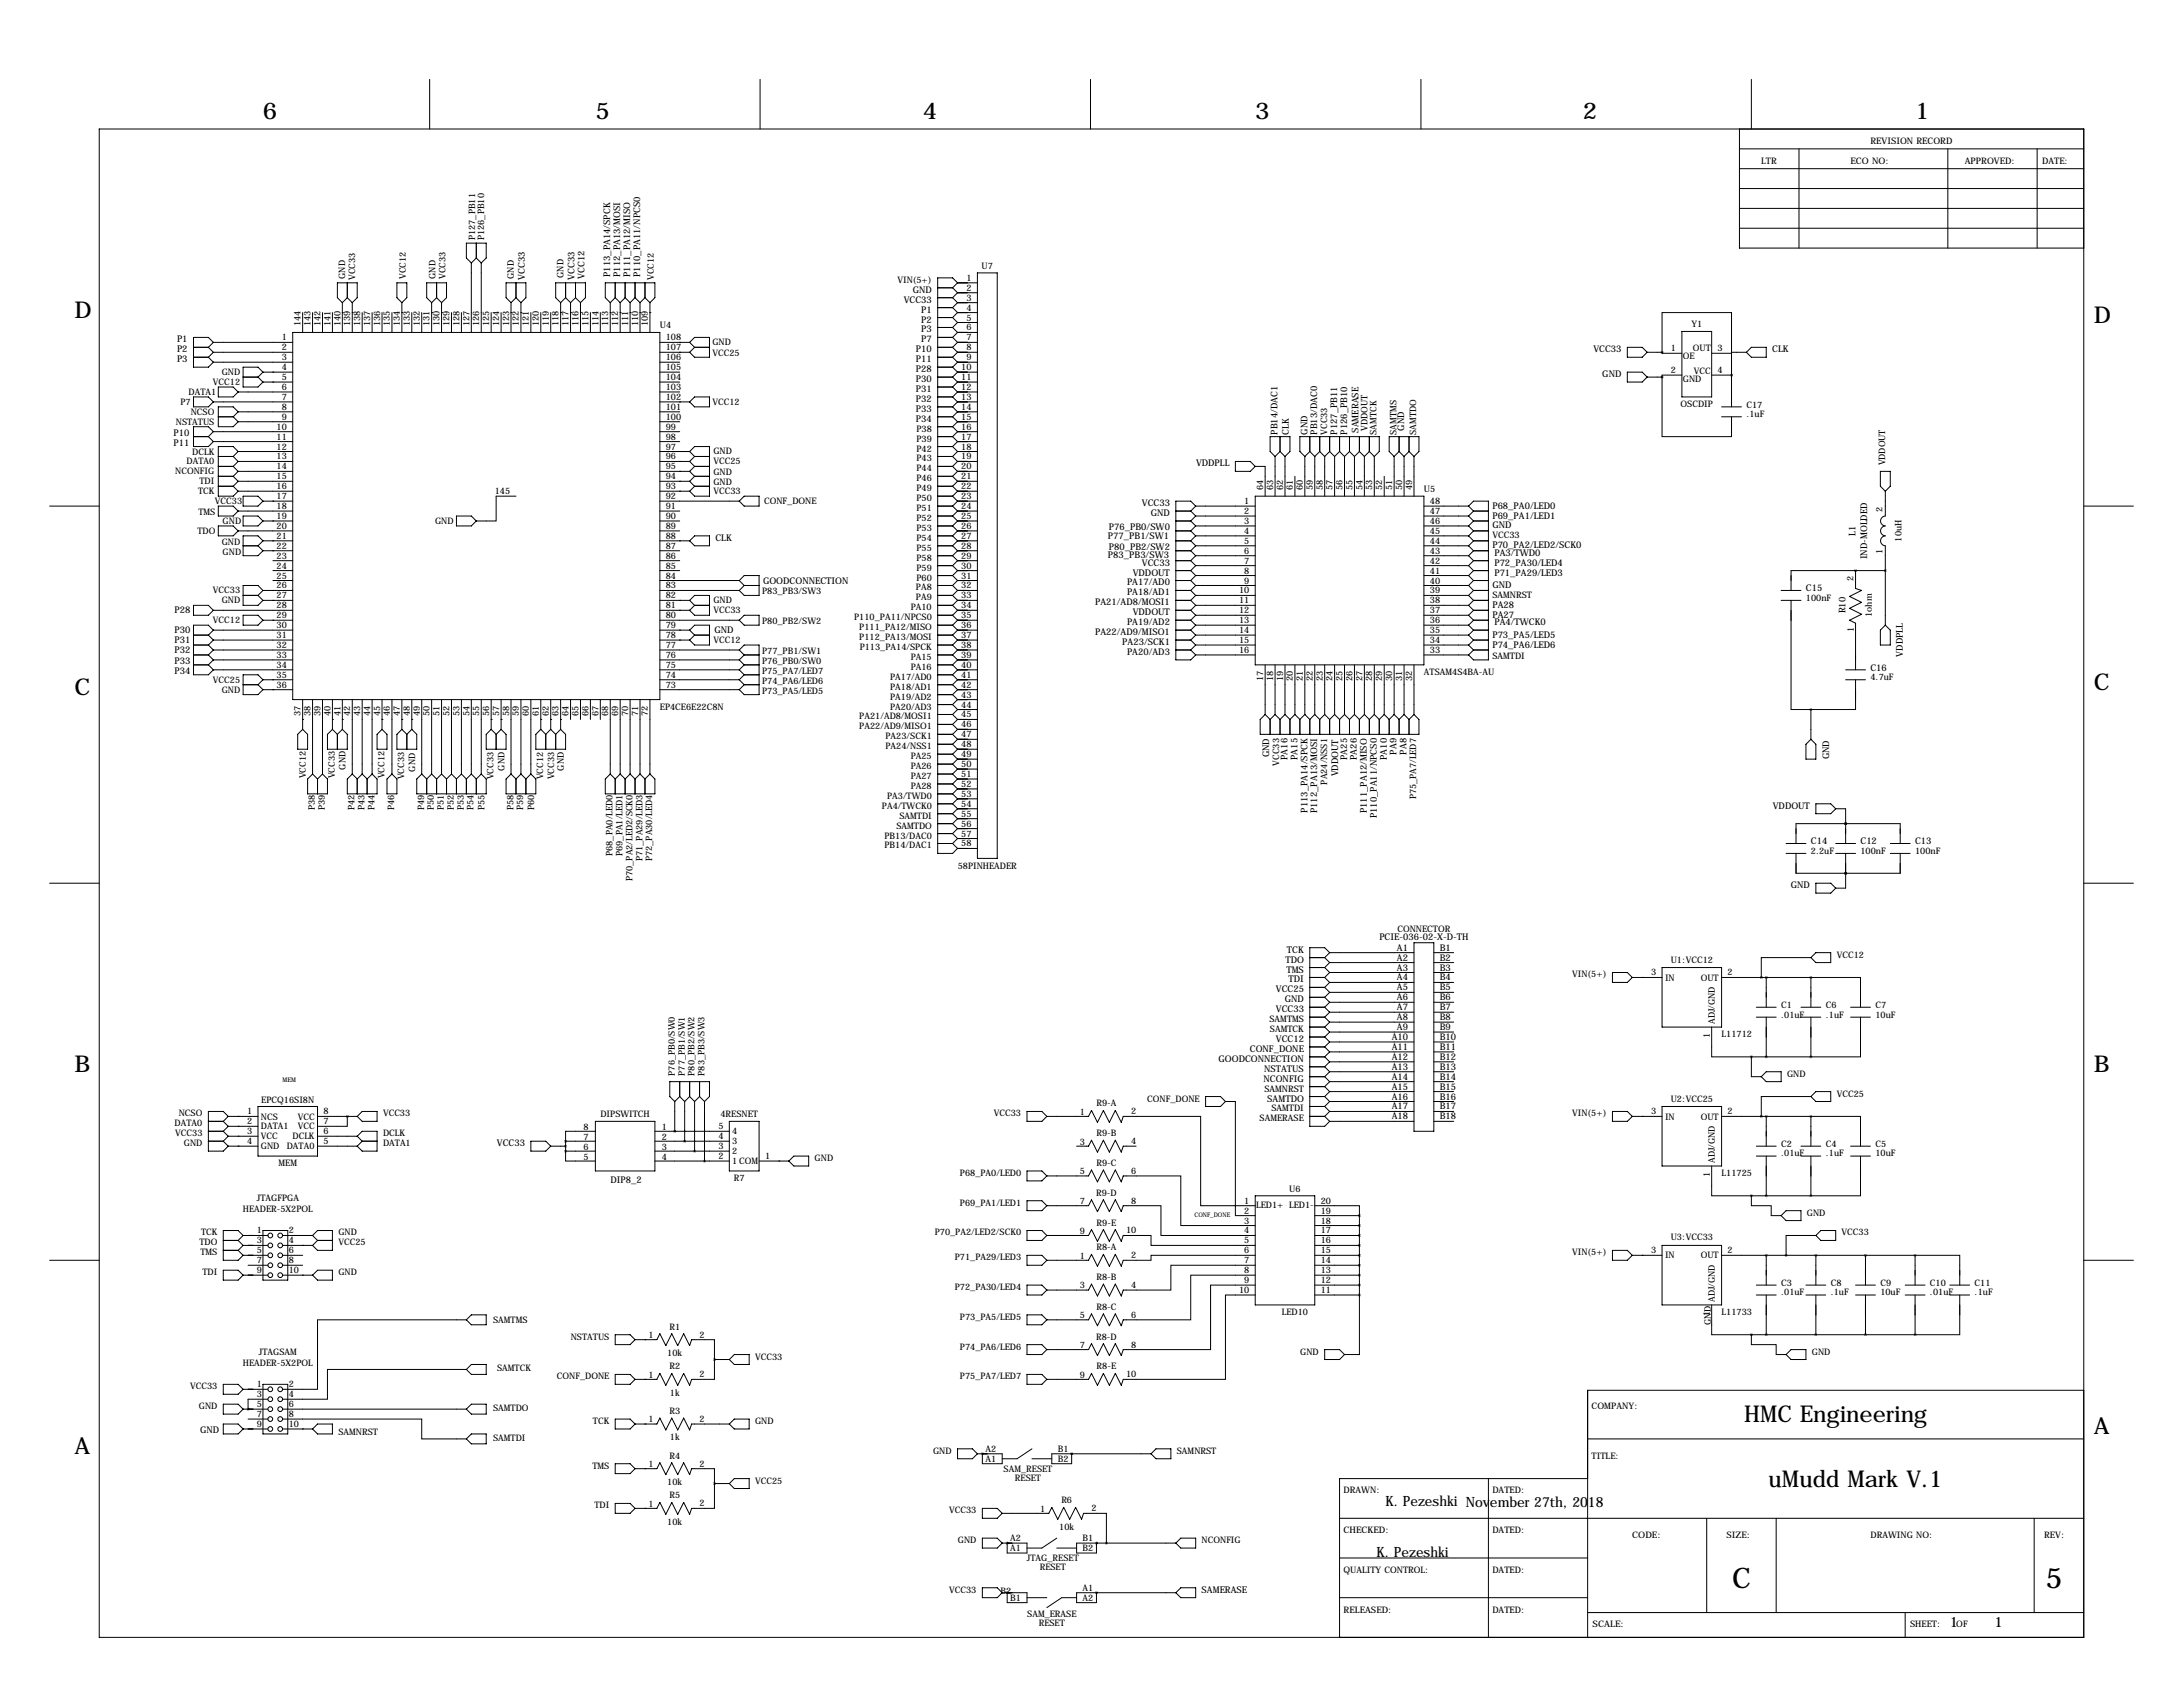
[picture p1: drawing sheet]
<svg xmlns="http://www.w3.org/2000/svg" width="559mm" height="432mm" viewBox="0 0 559 432" stroke-linecap="round" stroke-linejoin="round" font-family="sans-serif">
<defs><g id="words">
<g font-size="7.3">
<text x="443.4" y="406.4">C</text>
<text x="523.6" y="406.4">5</text>
</g>
<g font-size="5.9">
<text x="67.3" y="30.5">6</text>
<text x="152.4" y="30.5">5</text>
<text x="236.2" y="30.5">4</text>
<text x="321.3" y="30.5">3</text>
<text x="405.1" y="30.5">2</text>
<text x="490.2" y="30.5">1</text>
<text x="19" y="81.3">D</text>
<text x="535.9" y="82.6">D</text>
<text x="19" y="177.8">C</text>
<text x="535.9" y="176.5">C</text>
<text x="19" y="274.3">B</text>
<text x="535.9" y="274.3">B</text>
<text x="446.5" y="364">HMC Engineering</text>
<text x="535.9" y="367">A</text>
<text x="19" y="372.1">A</text>
<text x="452.7" y="380.5">uMudd Mark V.1</text>
</g>
<g font-size="3.6">
<text x="354.6" y="385.6">K. Pezeshki November 27th, 2018</text>
<text x="352.3" y="398.4">K. Pezeshki</text>
<text x="499.1" y="416.6">1</text>
<text x="510.5" y="416.6">1</text>
</g>
<g font-size="2.4">
<text x="134.4" y="71.6" transform="rotate(-90 134.4 71.6)">VCC33</text>
<text x="147.1" y="71.6" transform="rotate(-90 147.1 71.6)">VCC33</text>
<text x="149.6" y="71.4" transform="rotate(-90 149.6 71.4)">VCC12</text>
<text x="156.2" y="70.9" transform="rotate(-90 156.2 70.9)">P113_PA14/SPCK</text>
<text x="158.7" y="70.9" transform="rotate(-90 158.7 70.9)">P112_PA13/MOSI</text>
<text x="161.3" y="70.9" transform="rotate(-90 161.3 70.9)">P111_PA12/MISO</text>
<text x="163.8" y="70.9" transform="rotate(-90 163.8 70.9)">P110_PA11/NPCS0</text>
<text x="231.3" y="77.5">VCC33</text>
<text x="233.6" y="74.9">GND</text>
<text x="235.8" y="80">P1</text>
<text x="235.8" y="82.6">P2</text>
<text x="45.3" y="87.6">P1</text>
<text x="235.8" y="85.1">P3</text>
<text x="235.8" y="87.6">P7</text>
<text x="45.3" y="90.2">P2</text>
<text x="45.3" y="92.7">P3</text>
<text x="234.4" y="90.2">P10</text>
<text x="234.4" y="92.7">P11</text>
<text x="234.4" y="95.3">P28</text>
<text x="407.9" y="90.2">VCC33</text>
<text x="453.6" y="90.2">CLK</text>
<text x="234.4" y="97.8">P30</text>
<text x="234.4" y="100.3">P31</text>
<text x="410.2" y="96.5">GND</text>
<text x="234.4" y="102.9">P32</text>
<text x="234.4" y="105.4">P33</text>
<text x="234.4" y="108">P34</text>
<text x="44.4" y="111.5">P10</text>
<text x="327" y="111.3" transform="rotate(-90 327 111.3)">PB14/DAC1</text>
<text x="329.9" y="111.3" transform="rotate(-90 329.9 111.3)">CLK</text>
<text x="334.7" y="111.3" transform="rotate(-90 334.7 111.3)">GND</text>
<text x="337.2" y="111.3" transform="rotate(-90 337.2 111.3)">PB13/DAC0</text>
<text x="342.3" y="111.3" transform="rotate(-90 342.3 111.3)">P127_PB11</text>
<text x="344.8" y="111.3" transform="rotate(-90 344.8 111.3)">P126_PB10</text>
<text x="347.7" y="110.7" transform="rotate(-90 347.7 110.7)">SAMERASE</text>
<text x="359.4" y="110.2" transform="rotate(-90 359.4 110.2)">GND</text>
<text x="44.4" y="114">P11</text>
<text x="306.2" y="119.4">VDDPLL</text>
<text x="292.3" y="129.5">VCC33</text>
<text x="382" y="130.2">P68_PA0/LED0</text>
<text x="283.6" y="137.9">P77_PB1/SW1</text>
<text x="283.9" y="135.6">P76_PB0/SW0</text>
<text x="294.6" y="132.1">GND</text>
<text x="382" y="135.3">GND</text>
<text x="382" y="132.7">P69_PA1/LED1</text>
<text x="475" y="137.2" transform="rotate(-90 475 137.2)">L1</text>
<text x="183.1" y="138.4">CLK</text>
<text x="283.6" y="142.7">P83_PB3/SW3</text>
<text x="283.9" y="140.7">P80_PB2/SW2</text>
<text x="382" y="140.3">P70_PA2/LED2/SCK0</text>
<text x="382.5" y="142.2">PA3/TWD0</text>
<text x="477.9" y="143.2" transform="rotate(-90 477.9 143.2)">IND-MOLDED</text>
<text x="195.3" y="149.5">GOODCONNECTION</text>
<text x="288.5" y="149.9">PA17/AD0</text>
<text x="290" y="147.3">VDDOUT</text>
<text x="292.3" y="144.8">VCC33</text>
<text x="382.5" y="147.3">P71_PA29/LED3</text>
<text x="382.5" y="144.8">P72_PA30/LED4</text>
<text x="280.3" y="154.9">PA21/AD8/MOSI1</text>
<text x="288.5" y="152.4">PA18/AD1</text>
<text x="382" y="155.6">PA28</text>
<text x="382" y="150.6">GND</text>
<text x="462.3" y="151.4">C15</text>
<text x="44.7" y="157">P28</text>
<text x="288.5" y="160">PA19/AD2</text>
<text x="290" y="157.5">VDDOUT</text>
<text x="382" y="158.1">PA27</text>
<text x="382.5" y="160">PA4/TWCK0</text>
<text x="472.4" y="157" transform="rotate(-90 472.4 157)">R10</text>
<text x="44.7" y="162.1">P30</text>
<text x="44.7" y="164.6">P31</text>
<text x="44.7" y="167.1">P32</text>
<text x="182.9" y="162.1">GND</text>
<text x="280.3" y="162.6">PA22/AD9/MISO1</text>
<text x="287.3" y="165.1">PA23/SCK1</text>
<text x="288.5" y="167.6">PA20/AD3</text>
<text x="382" y="165.7">P74_PA6/LED6</text>
<text x="382" y="163.2">P73_PA5/LED5</text>
<text x="44.7" y="169.9">P33</text>
<text x="44.7" y="172.5">P34</text>
<text x="478.8" y="171.7">C16</text>
<text x="487.1" y="168" transform="rotate(-90 487.1 168)">VDDPLL</text>
<text x="324.9" y="193.9" transform="rotate(-90 324.9 193.9)">GND</text>
<text x="329.6" y="194.5" transform="rotate(-90 329.6 194.5)">PA16</text>
<text x="332.1" y="194.5" transform="rotate(-90 332.1 194.5)">PA15</text>
<text x="344.8" y="194.5" transform="rotate(-90 344.8 194.5)">PA25</text>
<text x="347.4" y="194.5" transform="rotate(-90 347.4 194.5)">PA26</text>
<text x="355" y="194.5" transform="rotate(-90 355 194.5)">PA10</text>
<text x="357.5" y="193.1" transform="rotate(-90 357.5 193.1)">PA9</text>
<text x="360.1" y="193.1" transform="rotate(-90 360.1 193.1)">PA8</text>
<text x="468.3" y="194.4" transform="rotate(-90 468.3 194.4)">GND</text>
<text x="342.5" y="198.7" transform="rotate(-90 342.5 198.7)">VDDOUT</text>
<text x="334.7" y="208" transform="rotate(-90 334.7 208)">P113_PA14/SPCK</text>
<text x="337.2" y="208.1" transform="rotate(-90 337.2 208.1)">P112_PA13/MOSI</text>
<text x="349.9" y="208.1" transform="rotate(-90 349.9 208.1)">P111_PA12/MISO</text>
<text x="352.4" y="209.4" transform="rotate(-90 352.4 209.4)">P110_PA11/NPCS0</text>
<text x="453.8" y="207">VDDOUT</text>
<text x="463.5" y="216.2">C14</text>
<text x="476.2" y="216.2">C12</text>
<text x="490.2" y="216.2">C13</text>
<text x="458.4" y="227.3">GND</text>
<text x="329.4" y="243.8">TCK</text>
<text x="353.1" y="240.7">PCIE-036-02-X-D-TH</text>
<text x="357.6" y="243.3">A1</text>
<text x="357.6" y="245.9">A2</text>
<text x="368.6" y="243.3">B1</text>
<text x="368.6" y="245.9">B2</text>
<text x="329" y="246.4">TDO</text>
<text x="329.3" y="248.9">TMS</text>
<text x="329.8" y="251.5">TDI</text>
<text x="357.6" y="248.4">A3</text>
<text x="357.6" y="251">A4</text>
<text x="368.6" y="248.4">B3</text>
<text x="368.6" y="251">B4</text>
<text x="326.6" y="254">VCC25</text>
<text x="328.9" y="256.5">GND</text>
<text x="357.6" y="253.5">A5</text>
<text x="357.6" y="256">A6</text>
<text x="368.6" y="253.5">B5</text>
<text x="368.6" y="256">B6</text>
<text x="326.6" y="259.1">VCC33</text>
<text x="357.6" y="258.6">A7</text>
<text x="357.6" y="261.1">A8</text>
<text x="357.6" y="263.7">A9</text>
<text x="368.6" y="258.6">B7</text>
<text x="368.6" y="261.1">B8</text>
<text x="368.6" y="263.7">B9</text>
<text x="319.9" y="269.2">CONF_DONE</text>
<text x="326.6" y="266.7">VCC12</text>
<text x="356.3" y="266.2">A10</text>
<text x="356.3" y="268.7">A11</text>
<text x="368.6" y="266.2">B10</text>
<text x="368.6" y="268.7">B11</text>
<text x="311.9" y="271.8">GOODCONNECTION</text>
<text x="323.6" y="274.3">NSTATUS</text>
<text x="356.3" y="271.3">A12</text>
<text x="356.3" y="273.8">A13</text>
<text x="368.6" y="271.3">B12</text>
<text x="368.6" y="273.8">B13</text>
<text x="323.4" y="276.9">NCONFIG</text>
<text x="324.4" y="281.9">SAMTDO</text>
<text x="356.3" y="276.4">A14</text>
<text x="356.3" y="278.9">A15</text>
<text x="356.3" y="281.4">A16</text>
<text x="368.6" y="276.4">B14</text>
<text x="368.6" y="278.9">B15</text>
<text x="368.6" y="281.4">B16</text>
<text x="356.3" y="284">A17</text>
<text x="356.3" y="286.5">A18</text>
<text x="368.6" y="284">B17</text>
<text x="368.6" y="286.5">B18</text>
<text x="127.2" y="293.4">VCC33</text>
<text x="156.3" y="302.9">DIP8_2</text>
<text x="51.3" y="366.8">GND</text>
<text x="307.6" y="407.7">SAMERASE</text>
</g>
<g font-size="2.3">
<text x="450.8" y="41.9">LTR</text>
<text x="473.7" y="41.9">ECO NO:</text>
<text x="478.8" y="36.8">REVISION RECORD</text>
<text x="502.9" y="41.9">APPROVED:</text>
<text x="522.7" y="41.9">DATE:</text>
<text x="121.7" y="61.5" transform="rotate(-90 121.7 61.5)">P127_PB11</text>
<text x="124" y="61.5" transform="rotate(-90 124 61.5)">P126_PB10</text>
<text x="88.4" y="71.4" transform="rotate(-90 88.4 71.4)">GND</text>
<text x="90.9" y="71.6" transform="rotate(-90 90.9 71.6)">VCC33</text>
<text x="103.9" y="71.4" transform="rotate(-90 103.9 71.4)">VCC12</text>
<text x="111.5" y="71.4" transform="rotate(-90 111.5 71.4)">GND</text>
<text x="114" y="71.4" transform="rotate(-90 114 71.4)">VCC33</text>
<text x="131.6" y="71.4" transform="rotate(-90 131.6 71.4)">GND</text>
<text x="144.3" y="71.1" transform="rotate(-90 144.3 71.1)">GND</text>
<text x="167.4" y="71.6" transform="rotate(-90 167.4 71.6)">VCC12</text>
<text x="247.4" y="71.9">1</text>
<text x="251.3" y="68.8">U7</text>
<text x="229.7" y="72.4">VIN(5+)</text>
<text x="247.4" y="74.4">2</text>
<text x="247.4" y="77">3</text>
<text x="77" y="83.6" transform="rotate(-90 77 83.6)">144</text>
<text x="79.5" y="83.6" transform="rotate(-90 79.5 83.6)">143</text>
<text x="82" y="83.6" transform="rotate(-90 82 83.6)">142</text>
<text x="84.6" y="83.6" transform="rotate(-90 84.6 83.6)">141</text>
<text x="87.1" y="83.6" transform="rotate(-90 87.1 83.6)">140</text>
<text x="89.7" y="83.6" transform="rotate(-90 89.7 83.6)">139</text>
<text x="92.2" y="83.6" transform="rotate(-90 92.2 83.6)">138</text>
<text x="94.7" y="83.6" transform="rotate(-90 94.7 83.6)">137</text>
<text x="97.3" y="83.6" transform="rotate(-90 97.3 83.6)">136</text>
<text x="99.8" y="83.6" transform="rotate(-90 99.8 83.6)">135</text>
<text x="102.4" y="83.6" transform="rotate(-90 102.4 83.6)">134</text>
<text x="104.9" y="83.6" transform="rotate(-90 104.9 83.6)">133</text>
<text x="107.4" y="83.6" transform="rotate(-90 107.4 83.6)">132</text>
<text x="110" y="83.6" transform="rotate(-90 110 83.6)">131</text>
<text x="112.5" y="83.6" transform="rotate(-90 112.5 83.6)">130</text>
<text x="115.1" y="83.6" transform="rotate(-90 115.1 83.6)">129</text>
<text x="117.6" y="83.6" transform="rotate(-90 117.6 83.6)">128</text>
<text x="120.1" y="83.6" transform="rotate(-90 120.1 83.6)">127</text>
<text x="122.7" y="83.6" transform="rotate(-90 122.7 83.6)">126</text>
<text x="125.2" y="83.6" transform="rotate(-90 125.2 83.6)">125</text>
<text x="127.8" y="83.6" transform="rotate(-90 127.8 83.6)">124</text>
<text x="130.3" y="83.6" transform="rotate(-90 130.3 83.6)">123</text>
<text x="132.8" y="83.6" transform="rotate(-90 132.8 83.6)">122</text>
<text x="135.4" y="83.6" transform="rotate(-90 135.4 83.6)">121</text>
<text x="137.9" y="83.6" transform="rotate(-90 137.9 83.6)">120</text>
<text x="140.5" y="83.6" transform="rotate(-90 140.5 83.6)">119</text>
<text x="143" y="83.6" transform="rotate(-90 143 83.6)">118</text>
<text x="145.5" y="83.6" transform="rotate(-90 145.5 83.6)">117</text>
<text x="148.1" y="83.6" transform="rotate(-90 148.1 83.6)">116</text>
<text x="150.6" y="83.6" transform="rotate(-90 150.6 83.6)">115</text>
<text x="153.2" y="83.6" transform="rotate(-90 153.2 83.6)">114</text>
<text x="155.7" y="83.6" transform="rotate(-90 155.7 83.6)">113</text>
<text x="158.2" y="83.6" transform="rotate(-90 158.2 83.6)">112</text>
<text x="160.8" y="83.6" transform="rotate(-90 160.8 83.6)">111</text>
<text x="163.3" y="83.6" transform="rotate(-90 163.3 83.6)">110</text>
<text x="165.9" y="83.6" transform="rotate(-90 165.9 83.6)">109</text>
<text x="247.4" y="79.5">4</text>
<text x="247.4" y="82">5</text>
<text x="433" y="83.8">Y1</text>
<text x="72.1" y="87.1">1</text>
<text x="72.1" y="89.7">2</text>
<text x="168.9" y="84.1">U4</text>
<text x="170.4" y="89.7">107</text>
<text x="170.4" y="87.1">108</text>
<text x="182.4" y="88.4">GND</text>
<text x="247.4" y="84.6">6</text>
<text x="247.4" y="87.1">7</text>
<text x="247.4" y="89.7">8</text>
<text x="427.7" y="89.9">1</text>
<text x="433.3" y="90">OUT</text>
<text x="439.7" y="89.9">3</text>
<text x="72.1" y="92.2">3</text>
<text x="72.1" y="94.7">4</text>
<text x="170.4" y="94.7">105</text>
<text x="170.4" y="92.2">106</text>
<text x="182.4" y="91.2">VCC25</text>
<text x="246.1" y="94.7">10</text>
<text x="247.4" y="92.2">9</text>
<text x="427.7" y="95.5">2</text>
<text x="430.8" y="92">OE</text>
<text x="433.6" y="95.8">VCC</text>
<text x="439.7" y="95.5">4</text>
<text x="48.3" y="101.1">DATA1</text>
<text x="54.5" y="98.6">VCC12</text>
<text x="56.7" y="96">GND</text>
<text x="72.1" y="97.3">5</text>
<text x="72.1" y="99.8">6</text>
<text x="170.4" y="99.8">103</text>
<text x="170.4" y="97.3">104</text>
<text x="246.1" y="97.3">11</text>
<text x="246.1" y="99.8">12</text>
<text x="430.8" y="97.8">GND</text>
<text x="46.2" y="103.6">P7</text>
<text x="48.8" y="106.2">NCSO</text>
<text x="72.1" y="102.4">7</text>
<text x="72.1" y="104.9">8</text>
<text x="72.1" y="107.4">9</text>
<text x="170.4" y="107.4">100</text>
<text x="170.4" y="104.9">101</text>
<text x="170.4" y="102.4">102</text>
<text x="182.4" y="103.6">VCC12</text>
<text x="246.1" y="102.4">13</text>
<text x="246.1" y="104.9">14</text>
<text x="246.1" y="107.4">15</text>
<text x="430.2" y="104.2">OSCDIP</text>
<text x="447" y="104.4">C17</text>
<text x="447" y="106.8">.1uF</text>
<text x="45" y="108.7">NSTATUS</text>
<text x="70.8" y="110">10</text>
<text x="70.8" y="112.5">11</text>
<text x="170.4" y="112.5">98</text>
<text x="170.4" y="110">99</text>
<text x="234.6" y="110.5">P38</text>
<text x="234.6" y="113">P39</text>
<text x="246.1" y="110">16</text>
<text x="246.1" y="112.5">17</text>
<text x="339.7" y="111.3" transform="rotate(-90 339.7 111.3)">VCC33</text>
<text x="350" y="110.2" transform="rotate(-90 350 110.2)">VDDOUT</text>
<text x="352.4" y="111.3" transform="rotate(-90 352.4 111.3)">SAMTCK</text>
<text x="357.5" y="111.3" transform="rotate(-90 357.5 111.3)">SAMTMS</text>
<text x="362.5" y="111.3" transform="rotate(-90 362.5 111.3)">SAMTDO</text>
<text x="47.8" y="118.9">DATA0</text>
<text x="49.2" y="116.6">DCLK</text>
<text x="70.8" y="115.1">12</text>
<text x="70.8" y="117.6">13</text>
<text x="170.4" y="117.6">96</text>
<text x="170.4" y="115.1">97</text>
<text x="182.6" y="118.9">VCC25</text>
<text x="182.6" y="116.3">GND</text>
<text x="234.6" y="115.6">P42</text>
<text x="234.6" y="118.1">P43</text>
<text x="246.1" y="115.1">18</text>
<text x="246.1" y="117.6">19</text>
<text x="482.6" y="119.1" transform="rotate(-90 482.6 119.1)">VDDOUT</text>
<text x="44.9" y="121.4">NCONFIG</text>
<text x="51.1" y="124">TDI</text>
<text x="70.8" y="120.1">14</text>
<text x="70.8" y="122.7">15</text>
<text x="70.8" y="125.2">16</text>
<text x="170.4" y="125.2">93</text>
<text x="170.4" y="122.7">94</text>
<text x="170.4" y="120.1">95</text>
<text x="182.6" y="124.2">GND</text>
<text x="182.6" y="121.7">GND</text>
<text x="234.6" y="120.7">P44</text>
<text x="234.6" y="123.2">P46</text>
<text x="234.6" y="125.7">P49</text>
<text x="246.1" y="120.1">20</text>
<text x="246.1" y="122.7">21</text>
<text x="246.1" y="125.2">22</text>
<text x="323.3" y="125.5" transform="rotate(-90 323.3 125.5)">64</text>
<text x="325.9" y="125.5" transform="rotate(-90 325.9 125.5)">63</text>
<text x="328.4" y="125.5" transform="rotate(-90 328.4 125.5)">62</text>
<text x="331" y="125.5" transform="rotate(-90 331 125.5)">61</text>
<text x="333.5" y="125.5" transform="rotate(-90 333.5 125.5)">60</text>
<text x="336" y="125.5" transform="rotate(-90 336 125.5)">59</text>
<text x="338.6" y="125.5" transform="rotate(-90 338.6 125.5)">58</text>
<text x="341.1" y="125.5" transform="rotate(-90 341.1 125.5)">57</text>
<text x="343.7" y="125.5" transform="rotate(-90 343.7 125.5)">56</text>
<text x="346.2" y="125.5" transform="rotate(-90 346.2 125.5)">55</text>
<text x="348.7" y="125.5" transform="rotate(-90 348.7 125.5)">54</text>
<text x="351.3" y="125.5" transform="rotate(-90 351.3 125.5)">53</text>
<text x="353.8" y="125.5" transform="rotate(-90 353.8 125.5)">52</text>
<text x="356.4" y="125.5" transform="rotate(-90 356.4 125.5)">51</text>
<text x="358.9" y="125.5" transform="rotate(-90 358.9 125.5)">50</text>
<text x="361.4" y="125.5" transform="rotate(-90 361.4 125.5)">49</text>
<text x="364.5" y="126">U5</text>
<text x="50.7" y="126.5">TCK</text>
<text x="50.8" y="131.8">TMS</text>
<text x="55" y="129">VCC33</text>
<text x="70.8" y="127.8">17</text>
<text x="70.8" y="130.3">18</text>
<text x="126.6" y="126.5">145</text>
<text x="170.4" y="130.3">91</text>
<text x="170.4" y="127.8">92</text>
<text x="182.6" y="126.5">VCC33</text>
<text x="195.6" y="129">CONF_DONE</text>
<text x="234.6" y="128.3">P50</text>
<text x="234.6" y="130.8">P51</text>
<text x="246.1" y="127.8">23</text>
<text x="246.1" y="130.3">24</text>
<text x="318.5" y="129">1</text>
<text x="318.5" y="131.6">2</text>
<text x="366" y="129">48</text>
<text x="366" y="131.6">47</text>
<text x="481.8" y="131.1" transform="rotate(-90 481.8 131.1)">2</text>
<text x="50.5" y="136.7">TDO</text>
<text x="57" y="134.1">GND</text>
<text x="70.8" y="132.8">19</text>
<text x="70.8" y="135.4">20</text>
<text x="70.8" y="137.9">21</text>
<text x="111.4" y="134.1">GND</text>
<text x="170.4" y="137.9">88</text>
<text x="170.4" y="135.4">89</text>
<text x="170.4" y="132.8">90</text>
<text x="234.6" y="133.4">P52</text>
<text x="234.6" y="135.9">P53</text>
<text x="246.1" y="132.8">25</text>
<text x="246.1" y="135.4">26</text>
<text x="246.1" y="137.9">27</text>
<text x="318.5" y="134.1">3</text>
<text x="318.5" y="136.7">4</text>
<text x="366" y="134.1">46</text>
<text x="366" y="136.7">45</text>
<text x="382" y="137.8">VCC33</text>
<text x="56.7" y="139.4">GND</text>
<text x="57" y="142">GND</text>
<text x="70.8" y="140.5">22</text>
<text x="70.8" y="143">23</text>
<text x="170.4" y="143">86</text>
<text x="170.4" y="140.5">87</text>
<text x="234.6" y="143.5">P58</text>
<text x="234.6" y="138.4">P54</text>
<text x="234.6" y="141">P55</text>
<text x="246.1" y="140.5">28</text>
<text x="246.1" y="143">29</text>
<text x="318.5" y="139.2">5</text>
<text x="318.5" y="141.7">6</text>
<text x="366" y="139.2">44</text>
<text x="366" y="141.7">43</text>
<text x="481.8" y="141.7" transform="rotate(-90 481.8 141.7)">1</text>
<text x="486.8" y="138.6" transform="rotate(-90 486.8 138.6)">10uH</text>
<text x="70.8" y="145.5">24</text>
<text x="70.8" y="148.1">25</text>
<text x="170.4" y="148.1">84</text>
<text x="170.4" y="145.5">85</text>
<text x="234.6" y="146.1">P59</text>
<text x="234.6" y="148.6">P60</text>
<text x="246.1" y="145.5">30</text>
<text x="246.1" y="148.1">31</text>
<text x="318.5" y="144.3">7</text>
<text x="318.5" y="146.8">8</text>
<text x="318.5" y="149.4">9</text>
<text x="366" y="144.3">42</text>
<text x="366" y="146.8">41</text>
<text x="366" y="149.4">40</text>
<text x="474.5" y="148.6" transform="rotate(-90 474.5 148.6)">2</text>
<text x="54.5" y="151.9">VCC33</text>
<text x="56.7" y="154.4">GND</text>
<text x="70.8" y="150.6">26</text>
<text x="70.8" y="153.2">27</text>
<text x="70.8" y="155.7">28</text>
<text x="170.4" y="155.7">81</text>
<text x="170.4" y="153.2">82</text>
<text x="170.4" y="150.6">83</text>
<text x="182.6" y="154.4">GND</text>
<text x="195.1" y="152.1">P83_PB3/SW3</text>
<text x="234.4" y="151.1">PA8</text>
<text x="234.4" y="153.7">PA9</text>
<text x="246.1" y="150.6">32</text>
<text x="246.1" y="153.2">33</text>
<text x="246.1" y="155.7">34</text>
<text x="317.2" y="151.9">10</text>
<text x="317.2" y="154.4">11</text>
<text x="366" y="151.9">39</text>
<text x="366" y="154.4">38</text>
<text x="382" y="153">SAMNRST</text>
<text x="462.3" y="153.8">100nF</text>
<text x="54.5" y="159.5">VCC12</text>
<text x="70.8" y="158.2">29</text>
<text x="70.8" y="160.8">30</text>
<text x="170.4" y="160.8">79</text>
<text x="170.4" y="158.2">80</text>
<text x="182.6" y="157">VCC33</text>
<text x="195.1" y="159.8">P80_PB2/SW2</text>
<text x="218.6" y="158.8">P110_PA11/NPCS0</text>
<text x="220" y="161.3">P111_PA12/MISO</text>
<text x="233.1" y="156.2">PA10</text>
<text x="246.1" y="158.2">35</text>
<text x="246.1" y="160.8">36</text>
<text x="317.2" y="157">12</text>
<text x="317.2" y="159.5">13</text>
<text x="366" y="157">37</text>
<text x="366" y="159.5">36</text>
<text x="474.6" y="161.7" transform="rotate(-90 474.6 161.7)">1</text>
<text x="479.1" y="157.9" transform="rotate(-90 479.1 157.9)">1ohm</text>
<text x="70.8" y="163.3">31</text>
<text x="70.8" y="165.9">32</text>
<text x="170.4" y="165.9">77</text>
<text x="170.4" y="163.3">78</text>
<text x="182.6" y="164.6">VCC12</text>
<text x="195.1" y="167.4">P77_PB1/SW1</text>
<text x="220" y="163.8">P112_PA13/MOSI</text>
<text x="220.1" y="166.4">P113_PA14/SPCK</text>
<text x="246.1" y="163.3">37</text>
<text x="246.1" y="165.9">38</text>
<text x="317.2" y="162.1">14</text>
<text x="317.2" y="164.6">15</text>
<text x="317.2" y="167.1">16</text>
<text x="366" y="162.1">35</text>
<text x="366" y="164.6">34</text>
<text x="366" y="167.1">33</text>
<text x="70.8" y="168.4">33</text>
<text x="70.8" y="170.9">34</text>
<text x="70.8" y="173.5">35</text>
<text x="170.4" y="173.5">74</text>
<text x="170.4" y="170.9">75</text>
<text x="170.4" y="168.4">76</text>
<text x="195.1" y="172.5">P75_PA7/LED7</text>
<text x="195.1" y="169.9">P76_PB0/SW0</text>
<text x="227.8" y="174">PA17/AD0</text>
<text x="233.1" y="168.9">PA15</text>
<text x="233.1" y="171.5">PA16</text>
<text x="246.1" y="168.4">39</text>
<text x="246.1" y="170.9">40</text>
<text x="246.1" y="173.5">41</text>
<text x="364.5" y="172.8">ATSAM4S4BA-AU</text>
<text x="382" y="168.7">SAMTDI</text>
<text x="54.5" y="174.8">VCC25</text>
<text x="56.7" y="177.3">GND</text>
<text x="70.8" y="176">36</text>
<text x="170.4" y="176">73</text>
<text x="195.1" y="177.5">P73_PA5/LED5</text>
<text x="195.1" y="175">P74_PA6/LED6</text>
<text x="227.8" y="176.5">PA18/AD1</text>
<text x="227.8" y="179.1">PA19/AD2</text>
<text x="246.1" y="176">42</text>
<text x="246.1" y="178.6">43</text>
<text x="323.3" y="174.3" transform="rotate(-90 323.3 174.3)">17</text>
<text x="325.9" y="174.3" transform="rotate(-90 325.9 174.3)">18</text>
<text x="328.4" y="174.3" transform="rotate(-90 328.4 174.3)">19</text>
<text x="331" y="174.3" transform="rotate(-90 331 174.3)">20</text>
<text x="333.5" y="174.3" transform="rotate(-90 333.5 174.3)">21</text>
<text x="336" y="174.3" transform="rotate(-90 336 174.3)">22</text>
<text x="338.6" y="174.3" transform="rotate(-90 338.6 174.3)">23</text>
<text x="341.1" y="174.3" transform="rotate(-90 341.1 174.3)">24</text>
<text x="343.7" y="174.3" transform="rotate(-90 343.7 174.3)">25</text>
<text x="346.2" y="174.3" transform="rotate(-90 346.2 174.3)">26</text>
<text x="348.7" y="174.3" transform="rotate(-90 348.7 174.3)">27</text>
<text x="351.3" y="174.3" transform="rotate(-90 351.3 174.3)">28</text>
<text x="353.8" y="174.3" transform="rotate(-90 353.8 174.3)">29</text>
<text x="356.4" y="174.3" transform="rotate(-90 356.4 174.3)">30</text>
<text x="358.9" y="174.3" transform="rotate(-90 358.9 174.3)">31</text>
<text x="361.4" y="174.3" transform="rotate(-90 361.4 174.3)">32</text>
<text x="478.8" y="174.1">4.7uF</text>
<text x="77" y="183.2" transform="rotate(-90 77 183.2)">37</text>
<text x="79.5" y="183.2" transform="rotate(-90 79.5 183.2)">38</text>
<text x="82" y="183.2" transform="rotate(-90 82 183.2)">39</text>
<text x="84.6" y="183.2" transform="rotate(-90 84.6 183.2)">40</text>
<text x="87.1" y="183.2" transform="rotate(-90 87.1 183.2)">41</text>
<text x="89.7" y="183.2" transform="rotate(-90 89.7 183.2)">42</text>
<text x="92.2" y="183.2" transform="rotate(-90 92.2 183.2)">43</text>
<text x="94.7" y="183.2" transform="rotate(-90 94.7 183.2)">44</text>
<text x="97.3" y="183.2" transform="rotate(-90 97.3 183.2)">45</text>
<text x="99.8" y="183.2" transform="rotate(-90 99.8 183.2)">46</text>
<text x="102.4" y="183.2" transform="rotate(-90 102.4 183.2)">47</text>
<text x="104.9" y="183.2" transform="rotate(-90 104.9 183.2)">48</text>
<text x="107.4" y="183.2" transform="rotate(-90 107.4 183.2)">49</text>
<text x="110" y="183.2" transform="rotate(-90 110 183.2)">50</text>
<text x="112.5" y="183.2" transform="rotate(-90 112.5 183.2)">51</text>
<text x="115.1" y="183.2" transform="rotate(-90 115.1 183.2)">52</text>
<text x="117.6" y="183.2" transform="rotate(-90 117.6 183.2)">53</text>
<text x="120.1" y="183.2" transform="rotate(-90 120.1 183.2)">54</text>
<text x="122.7" y="183.2" transform="rotate(-90 122.7 183.2)">55</text>
<text x="125.2" y="183.2" transform="rotate(-90 125.2 183.2)">56</text>
<text x="127.8" y="183.2" transform="rotate(-90 127.8 183.2)">57</text>
<text x="130.3" y="183.2" transform="rotate(-90 130.3 183.2)">58</text>
<text x="132.8" y="183.2" transform="rotate(-90 132.8 183.2)">59</text>
<text x="135.4" y="183.2" transform="rotate(-90 135.4 183.2)">60</text>
<text x="137.9" y="183.2" transform="rotate(-90 137.9 183.2)">61</text>
<text x="140.5" y="183.2" transform="rotate(-90 140.5 183.2)">62</text>
<text x="143" y="183.2" transform="rotate(-90 143 183.2)">63</text>
<text x="145.5" y="183.2" transform="rotate(-90 145.5 183.2)">64</text>
<text x="148.1" y="183.2" transform="rotate(-90 148.1 183.2)">65</text>
<text x="150.6" y="183.2" transform="rotate(-90 150.6 183.2)">66</text>
<text x="153.2" y="183.2" transform="rotate(-90 153.2 183.2)">67</text>
<text x="155.7" y="183.2" transform="rotate(-90 155.7 183.2)">68</text>
<text x="158.2" y="183.2" transform="rotate(-90 158.2 183.2)">69</text>
<text x="160.8" y="183.2" transform="rotate(-90 160.8 183.2)">70</text>
<text x="163.3" y="183.2" transform="rotate(-90 163.3 183.2)">71</text>
<text x="165.9" y="183.2" transform="rotate(-90 165.9 183.2)">72</text>
<text x="168.9" y="181.7">EP4CE6E22C8N</text>
<text x="220" y="184.1">PA21/AD8/MOSI1</text>
<text x="227.8" y="181.6">PA20/AD3</text>
<text x="246.1" y="181.1">44</text>
<text x="246.1" y="183.6">45</text>
<text x="220" y="186.7">PA22/AD9/MISO1</text>
<text x="226.7" y="189.2">PA23/SCK1</text>
<text x="226.7" y="191.8">PA24/NSS1</text>
<text x="246.1" y="186.2">46</text>
<text x="246.1" y="188.7">47</text>
<text x="246.1" y="191.3">48</text>
<text x="88.5" y="197" transform="rotate(-90 88.5 197)">GND</text>
<text x="106.3" y="197.5" transform="rotate(-90 106.3 197.5)">GND</text>
<text x="129.1" y="197.3" transform="rotate(-90 129.1 197.3)">GND</text>
<text x="144.4" y="197.3" transform="rotate(-90 144.4 197.3)">GND</text>
<text x="233.1" y="194.3">PA25</text>
<text x="233.1" y="196.8">PA26</text>
<text x="246.1" y="193.8">49</text>
<text x="246.1" y="196.3">50</text>
<text x="327.4" y="195.9" transform="rotate(-90 327.4 195.9)">VCC33</text>
<text x="78.3" y="199.2" transform="rotate(-90 78.3 199.2)">VCC12</text>
<text x="85.7" y="199.2" transform="rotate(-90 85.7 199.2)">VCC33</text>
<text x="98.4" y="199.2" transform="rotate(-90 98.4 199.2)">VCC12</text>
<text x="103.5" y="199.5" transform="rotate(-90 103.5 199.5)">VCC33</text>
<text x="126.3" y="199.5" transform="rotate(-90 126.3 199.5)">VCC33</text>
<text x="139" y="199.5" transform="rotate(-90 139 199.5)">VCC12</text>
<text x="141.8" y="199.5" transform="rotate(-90 141.8 199.5)">VCC33</text>
<text x="233.1" y="199.4">PA27</text>
<text x="233.1" y="201.9">PA28</text>
<text x="246.1" y="198.9">51</text>
<text x="246.1" y="201.4">52</text>
<text x="246.1" y="204">53</text>
<text x="339.7" y="200.8" transform="rotate(-90 339.7 200.8)">PA24/NSS1</text>
<text x="80.6" y="207.4" transform="rotate(-90 80.6 207.4)">P38</text>
<text x="83.1" y="207.4" transform="rotate(-90 83.1 207.4)">P39</text>
<text x="90.8" y="207.4" transform="rotate(-90 90.8 207.4)">P42</text>
<text x="93.3" y="207.4" transform="rotate(-90 93.3 207.4)">P43</text>
<text x="95.8" y="207.4" transform="rotate(-90 95.8 207.4)">P44</text>
<text x="100.9" y="207.4" transform="rotate(-90 100.9 207.4)">P46</text>
<text x="108.5" y="207.4" transform="rotate(-90 108.5 207.4)">P49</text>
<text x="111.1" y="207.4" transform="rotate(-90 111.1 207.4)">P50</text>
<text x="113.6" y="207.4" transform="rotate(-90 113.6 207.4)">P51</text>
<text x="116.2" y="207.4" transform="rotate(-90 116.2 207.4)">P52</text>
<text x="118.7" y="207.4" transform="rotate(-90 118.7 207.4)">P53</text>
<text x="121.2" y="207.4" transform="rotate(-90 121.2 207.4)">P54</text>
<text x="124" y="207.4" transform="rotate(-90 124 207.4)">P55</text>
<text x="131.4" y="207.4" transform="rotate(-90 131.4 207.4)">P58</text>
<text x="133.9" y="207.4" transform="rotate(-90 133.9 207.4)">P59</text>
<text x="136.7" y="207.4" transform="rotate(-90 136.7 207.4)">P60</text>
<text x="225.8" y="207">PA4/TWCK0</text>
<text x="227.1" y="204.5">PA3/TWD0</text>
<text x="230.2" y="209.5">SAMTDI</text>
<text x="246.1" y="206.5">54</text>
<text x="246.1" y="209">55</text>
<text x="362.5" y="204.6" transform="rotate(-90 362.5 204.6)">P75_PA7/LED7</text>
<text x="226.4" y="214.6">PB13/DAC0</text>
<text x="229.5" y="212.1">SAMTDO</text>
<text x="246.1" y="211.6">56</text>
<text x="246.1" y="214.1">57</text>
<text x="156.8" y="219.1" transform="rotate(-90 156.8 219.1)">P68_PA0/LED0</text>
<text x="159.3" y="219.1" transform="rotate(-90 159.3 219.1)">P69_PA1/LED1</text>
<text x="164.4" y="220.4" transform="rotate(-90 164.4 220.4)">P71_PA29/LED3</text>
<text x="167" y="220.4" transform="rotate(-90 167 220.4)">P72_PA30/LED4</text>
<text x="226.4" y="217.2">PB14/DAC1</text>
<text x="246.1" y="216.7">58</text>
<text x="463.5" y="218.5">2.2uF</text>
<text x="476.2" y="218.5">100nF</text>
<text x="490.2" y="218.5">100nF</text>
<text x="161.9" y="225.6" transform="rotate(-90 161.9 225.6)">P70_PA2/LED2/SCK0</text>
<text x="245.2" y="222.3">58PINHEADER</text>
<text x="357.7" y="238.5">CONNECTOR</text>
<text x="470.2" y="245.1">VCC12</text>
<text x="402.4" y="250.2">VIN(5+)</text>
<text x="422.7" y="249.7">3</text>
<text x="426.2" y="251">IN</text>
<text x="427.7" y="246.4">U1:VCC12</text>
<text x="435.4" y="251">OUT</text>
<text x="442.2" y="249.7">2</text>
<text x="325" y="261.6">SAMTMS</text>
<text x="439" y="262.1" transform="rotate(-90 439 262.1)">ADJ/GND</text>
<text x="455.9" y="258.1">C1</text>
<text x="455.9" y="260.4">.01uF</text>
<text x="467.4" y="258.1">C6</text>
<text x="467.4" y="260.4">.1uF</text>
<text x="480.1" y="258.1">C7</text>
<text x="480.1" y="260.4">10uF</text>
<text x="325.1" y="264.2">SAMTCK</text>
<text x="437.6" y="265.7" transform="rotate(-90 437.6 265.7)">1</text>
<text x="440.7" y="265.5">L11712</text>
<text x="172.7" y="275.3" transform="rotate(-90 172.7 275.3)">P76_PB0/SW0</text>
<text x="175.3" y="275.3" transform="rotate(-90 175.3 275.3)">P77_PB1/SW1</text>
<text x="177.8" y="275.3" transform="rotate(-90 177.8 275.3)">P80_PB2/SW2</text>
<text x="180.3" y="275.3" transform="rotate(-90 180.3 275.3)">P83_PB3/SW3</text>
<text x="457.5" y="275.6">GND</text>
<text x="293.7" y="281.9">CONF_DONE</text>
<text x="323.6" y="279.4">SAMNRST</text>
<text x="427.7" y="281.9">U2:VCC25</text>
<text x="470.2" y="280.7">VCC25</text>
<text x="45.8" y="285.8">NCSO</text>
<text x="63.2" y="285.2">1</text>
<text x="63.2" y="287.8">2</text>
<text x="66.8" y="286.6">NCS</text>
<text x="66.9" y="282.2">EPCQ16SI8N</text>
<text x="76.2" y="286.6">VCC</text>
<text x="82.8" y="285.2">8</text>
<text x="82.8" y="287.8">7</text>
<text x="98" y="285.8">VCC33</text>
<text x="153.7" y="286">DIPSWITCH</text>
<text x="184.4" y="286">4RESNET</text>
<text x="254.4" y="285.8">VCC33</text>
<text x="276.5" y="285.3">1</text>
<text x="280.6" y="283.2">R9-A</text>
<text x="289.6" y="285.2">2</text>
<text x="322.4" y="287">SAMERASE</text>
<text x="325.5" y="284.5">SAMTDI</text>
<text x="402.4" y="285.8">VIN(5+)</text>
<text x="422.7" y="285.2">3</text>
<text x="426.2" y="286.6">IN</text>
<text x="435.4" y="286.6">OUT</text>
<text x="442.2" y="285.2">2</text>
<text x="44.7" y="288.3">DATA0</text>
<text x="44.9" y="290.8">VCC33</text>
<text x="47.1" y="293.4">GND</text>
<text x="63.2" y="290.3">3</text>
<text x="63.2" y="292.9">4</text>
<text x="66.8" y="289.1">DATA1</text>
<text x="66.8" y="291.6">VCC</text>
<text x="74.9" y="291.6">DCLK</text>
<text x="76.2" y="289.1">VCC</text>
<text x="82.8" y="290.3">6</text>
<text x="82.8" y="292.9">5</text>
<text x="98" y="290.8">DCLK</text>
<text x="98" y="293.4">DATA1</text>
<text x="149.4" y="289.2">8</text>
<text x="149.4" y="291.7">7</text>
<text x="169.4" y="289.2">1</text>
<text x="169.4" y="291.7">2</text>
<text x="183.9" y="291.6">4</text>
<text x="183.9" y="289.1">5</text>
<text x="187.5" y="292.9">3</text>
<text x="187.5" y="290.4">4</text>
<text x="276.5" y="293">3</text>
<text x="280.6" y="290.8">R9-B</text>
<text x="289.6" y="292.9">4</text>
<text x="455.9" y="293.6">C2</text>
<text x="467.4" y="293.6">C4</text>
<text x="480.1" y="293.6">C5</text>
<text x="66.8" y="294.2">GND</text>
<text x="71.3" y="298.5">MEM</text>
<text x="73.4" y="294.2">DATA0</text>
<text x="149.4" y="294.3">6</text>
<text x="149.4" y="296.8">5</text>
<text x="169.4" y="294.3">3</text>
<text x="169.4" y="296.8">4</text>
<text x="183.9" y="296.7">2</text>
<text x="183.9" y="294.1">3</text>
<text x="187.5" y="298">1 COM</text>
<text x="187.5" y="295.4">2</text>
<text x="195.8" y="296.7">1</text>
<text x="208.5" y="297.2">GND</text>
<text x="280.6" y="298.4">R9-C</text>
<text x="439" y="297.7" transform="rotate(-90 439 297.7)">ADJ/GND</text>
<text x="455.9" y="296">.01uF</text>
<text x="467.4" y="296">.1uF</text>
<text x="480.1" y="296">10uF</text>
<text x="187.9" y="302.3">R7</text>
<text x="245.7" y="301">P68_PA0/LED0</text>
<text x="276.5" y="300.6">5</text>
<text x="289.6" y="300.5">6</text>
<text x="330" y="305.1">U6</text>
<text x="437.6" y="301.2" transform="rotate(-90 437.6 301.2)">1</text>
<text x="440.7" y="301.1">L11725</text>
<text x="62.2" y="310.2">HEADER-5X2POL</text>
<text x="65.7" y="307.3">JTAGFPGA</text>
<text x="245.7" y="308.6">P69_PA1/LED1</text>
<text x="276.5" y="308.2">7</text>
<text x="280.6" y="306.1">R9-D</text>
<text x="289.6" y="308.1">8</text>
<text x="318.5" y="308.1">1</text>
<text x="318.5" y="310.6">2</text>
<text x="321.6" y="309.2">LED1+ LED1-</text>
<text x="338.1" y="310.6">19</text>
<text x="338.1" y="308.1">20</text>
<text x="462.5" y="311.1">GND</text>
<text x="51.5" y="316.2">TCK</text>
<text x="65.8" y="315.7">1</text>
<text x="73.9" y="315.7">2</text>
<text x="86.6" y="316.2">GND</text>
<text x="239.3" y="316.2">P70_PA2/LED2/SCK0</text>
<text x="276.5" y="315.8">9</text>
<text x="280.7" y="313.7">R9-E</text>
<text x="288.2" y="315.7">10</text>
<text x="318.5" y="313.2">3</text>
<text x="318.5" y="315.7">4</text>
<text x="338.1" y="315.7">17</text>
<text x="338.1" y="313.2">18</text>
<text x="427.7" y="317.5">U3:VCC33</text>
<text x="471.4" y="316.2">VCC33</text>
<text x="51.1" y="318.8">TDO</text>
<text x="51.3" y="321.3">TMS</text>
<text x="65.8" y="318.3">3</text>
<text x="65.8" y="320.8">5</text>
<text x="65.8" y="323.3">7</text>
<text x="73.9" y="318.3">4</text>
<text x="73.9" y="320.8">6</text>
<text x="73.9" y="323.3">8</text>
<text x="86.6" y="318.8">VCC25</text>
<text x="244.4" y="322.6">P71_PA29/LED3</text>
<text x="276.5" y="322.2">1</text>
<text x="280.6" y="320">R8-A</text>
<text x="289.6" y="322.1">2</text>
<text x="318.5" y="318.3">5</text>
<text x="318.5" y="320.8">6</text>
<text x="318.5" y="323.3">7</text>
<text x="338.1" y="323.3">14</text>
<text x="338.1" y="320.8">15</text>
<text x="338.1" y="318.3">16</text>
<text x="402.4" y="321.3">VIN(5+)</text>
<text x="422.7" y="320.8">3</text>
<text x="426.2" y="322.1">IN</text>
<text x="435.4" y="322.1">OUT</text>
<text x="442.2" y="320.8">2</text>
<text x="51.8" y="326.4">TDI</text>
<text x="65.8" y="325.9">9</text>
<text x="73.9" y="325.9">10</text>
<text x="86.6" y="326.4">GND</text>
<text x="276.5" y="329.8">3</text>
<text x="280.6" y="327.7">R8-B</text>
<text x="289.6" y="329.7">4</text>
<text x="318.5" y="325.9">8</text>
<text x="318.5" y="328.4">9</text>
<text x="338.1" y="328.4">12</text>
<text x="338.1" y="325.9">13</text>
<text x="455.9" y="329.2">C3</text>
<text x="468.6" y="329.2">C8</text>
<text x="481.3" y="329.2">C9</text>
<text x="494" y="329.2">C10</text>
<text x="505.5" y="329.2">C11</text>
<text x="244.4" y="330.2">P72_PA30/LED4</text>
<text x="280.6" y="335.3">R8-C</text>
<text x="317.2" y="331">10</text>
<text x="338.1" y="331">11</text>
<text x="439" y="333.2" transform="rotate(-90 439 333.2)">ADJ/GND</text>
<text x="455.9" y="331.6">.01uF</text>
<text x="468.6" y="331.6">.1uF</text>
<text x="481.3" y="331.6">10uF</text>
<text x="494" y="331.6">.01uF</text>
<text x="505.5" y="331.6">.1uF</text>
<text x="126.2" y="338.6">SAMTMS</text>
<text x="171.3" y="340.4">R1</text>
<text x="245.7" y="337.8">P73_PA5/LED5</text>
<text x="276.5" y="337.4">5</text>
<text x="289.6" y="337.3">6</text>
<text x="328.1" y="336.6">LED10</text>
<text x="437.6" y="336.8" transform="rotate(-90 437.6 336.8)">1</text>
<text x="437.9" y="339.1" transform="rotate(-90 437.9 339.1)">GND</text>
<text x="440.7" y="336.6">L11733</text>
<text x="66.3" y="346.7">JTAGSAM</text>
<text x="146.1" y="342.9">NSTATUS</text>
<text x="166" y="342.5">1</text>
<text x="170.8" y="347.1">10k</text>
<text x="179.1" y="342.4">2</text>
<text x="193.3" y="348">VCC33</text>
<text x="245.7" y="345.4">P74_PA6/LED6</text>
<text x="276.5" y="345">7</text>
<text x="280.6" y="342.9">R8-D</text>
<text x="289.6" y="344.9">8</text>
<text x="332.8" y="346.7">GND</text>
<text x="463.8" y="346.7">GND</text>
<text x="62.2" y="349.6">HEADER-5X2POL</text>
<text x="127.3" y="350.9">SAMTCK</text>
<text x="142.5" y="353.1">CONF_DONE</text>
<text x="166" y="352.7">1</text>
<text x="171.3" y="350.5">R2</text>
<text x="179.1" y="352.6">2</text>
<text x="245.7" y="353.1">P75_PA7/LED7</text>
<text x="276.5" y="352.7">9</text>
<text x="280.7" y="350.5">R8-E</text>
<text x="288.2" y="352.6">10</text>
<text x="48.7" y="355.6">VCC33</text>
<text x="65.8" y="355.1">1</text>
<text x="65.8" y="357.6">3</text>
<text x="73.9" y="355.1">2</text>
<text x="73.9" y="357.6">4</text>
<text x="171.5" y="357.2">1k</text>
<text x="50.9" y="360.7">GND</text>
<text x="65.8" y="360.2">5</text>
<text x="65.8" y="362.7">7</text>
<text x="65.8" y="365.3">9</text>
<text x="73.9" y="360.2">6</text>
<text x="73.9" y="362.7">8</text>
<text x="73.9" y="365.3">10</text>
<text x="126.2" y="361.3">SAMTDO</text>
<text x="151.8" y="364.5">TCK</text>
<text x="166" y="364.1">1</text>
<text x="171.3" y="361.9">R3</text>
<text x="179.1" y="364">2</text>
<text x="193.3" y="364.5">GND</text>
<text x="407.4" y="360.7">COMPANY:</text>
<text x="86.6" y="367.4">SAMNRST</text>
<text x="126.2" y="368.9">SAMTDI</text>
<text x="171.5" y="368.6">1k</text>
<text x="252.3" y="371.6">A2</text>
<text x="270.8" y="371.6">B1</text>
<text x="151.6" y="375.9">TMS</text>
<text x="166" y="375.5">1</text>
<text x="171.3" y="373.4">R4</text>
<text x="179.1" y="375.4">2</text>
<text x="238.9" y="372.1">GND</text>
<text x="252.3" y="374.1">A1</text>
<text x="256.9" y="376.7">SAM_RESET</text>
<text x="270.8" y="374.1">B2</text>
<text x="301.2" y="372.1">SAMNRST</text>
<text x="407.4" y="373.4">TITLE:</text>
<text x="170.8" y="380.1">10k</text>
<text x="171.3" y="383.5">R5</text>
<text x="193.3" y="379.7">VCC25</text>
<text x="259.8" y="379.1">RESET</text>
<text x="343.9" y="382.3">DRAWN:</text>
<text x="382" y="382.3">DATED:</text>
<text x="152.1" y="386.1">TDI</text>
<text x="166" y="385.7">1</text>
<text x="179.1" y="385.6">2</text>
<text x="243" y="387.3">VCC33</text>
<text x="266.3" y="386.9">1</text>
<text x="271.7" y="384.8">R6</text>
<text x="279.4" y="386.8">2</text>
<text x="170.8" y="390.2">10k</text>
<text x="245.2" y="395">GND</text>
<text x="258.6" y="394.5">A2</text>
<text x="271.1" y="391.5">10k</text>
<text x="277.1" y="394.5">B1</text>
<text x="307.6" y="395">NCONFIG</text>
<text x="343.9" y="392.4">CHECKED:</text>
<text x="382" y="392.4">DATED:</text>
<text x="417.8" y="393.7">CODE:</text>
<text x="442" y="393.7">SIZE:</text>
<text x="478.8" y="393.7">DRAWING NO:</text>
<text x="523.2" y="393.7">REV:</text>
<text x="258.6" y="397">A1</text>
<text x="262.9" y="399.5">JTAG_RESET</text>
<text x="266.1" y="401.9">RESET</text>
<text x="277.1" y="397">B2</text>
<text x="243" y="407.7">VCC33</text>
<text x="256.1" y="407.9">B2</text>
<text x="277.1" y="407.2">A1</text>
<text x="343.9" y="402.6">QUALITY CONTROL:</text>
<text x="382" y="402.6">DATED:</text>
<text x="258.6" y="409.7">B1</text>
<text x="262.9" y="413.9">SAM_ERASE</text>
<text x="277.1" y="409.7">A2</text>
<text x="343.9" y="412.7">RELEASED:</text>
<text x="382" y="412.7">DATED:</text>
<text x="265.9" y="416.3">RESET</text>
<text x="407.7" y="416.6">SCALE:</text>
<text x="488.9" y="416.6">SHEET:</text>
<text x="500.8" y="416.6">OF</text>
</g>
<g font-size="1.6">
<text x="72.3" y="276.9">MEM</text>
<text x="305.8" y="311.5">CONF_DONE</text>
</g>
</g></defs>
<g fill="none" stroke="#000" stroke-width=".26">
<path d="M25.4 33h508v386.1h-508zM110 20.3v12.7M194.6 20.3v12.7M279.1 20.3v12.7M363.7 20.3v12.7M445.3 38.1h88.1M445.3 33v30.5h88.1M448.3 20.3v12.7M460.5 38.1v25.4M498.6 38.1v25.4M521.5 38.1v25.4M445.3 48.3h88.1"/>
<path d="M445.3 43.2h88.1M445.3 53.3h88.1M445.3 58.4h88.1M87.6 77.5v7.6M87.6 77.5l-1.2-1.3v-3.8h5v3.8l-1.2 1.3M88.9 76.2l-1.3 1.3M88.9 72.4v3.8M88.9 76.2l1.3 1.3M90.2 77.5v7.6M101.6 72.4h2.5v3.8l-1.2 1.3-1.3-1.3zM102.9 77.5v7.6M110.5 77.5v7.6"/>
<path d="M110.5 77.5l-1.3-1.3v-3.8h5.1v3.8l-1.3 1.3M111.8 76.2l1.2 1.3M111.8 72.4v3.8M111.8 76.2l-1.3 1.3M113 77.5v7.6M120.6 67.3v17.8M120.6 67.3l-1.2-1.3v-3.8h5.1v3.8l-1.3 1.3M121.9 66l-1.3 1.3M121.9 62.2v3.8M121.9 66l1.3 1.3M123.2 67.3v17.8M130.8 77.5v7.6"/>
<path d="M130.8 77.5l-1.3-1.3v-3.8h5.1v3.8l-1.3 1.3M132.1 76.2l-1.3 1.3M132.1 72.4v3.8M132.1 76.2l1.2 1.3M133.3 77.5v7.6M143.5 77.5v7.6M143.5 77.5l-1.3-1.3v-3.8h7.7v3.8l-1.3 1.3M144.8 76.2l-1.3 1.3M144.8 72.4v3.8M144.8 76.2l1.2 1.3M146 77.5v7.6M147.3 76.2l-1.3 1.3"/>
<path d="M147.3 72.4v3.8M147.3 76.2l1.3 1.3M148.6 77.5v7.6M156.2 77.5v7.6M156.2 77.5l-1.3-1.3v-3.8h12.7v3.8l-1.2 1.3M157.5 72.4v3.8M157.5 76.2l-1.3 1.3M157.5 76.2l1.2 1.3M158.7 77.5v7.6M160 72.4v3.8M160 76.2l1.3 1.3M160 76.2l-1.3 1.3"/>
<path d="M161.3 77.5v7.6M162.6 72.4v3.8M162.6 76.2l1.2 1.3M162.6 76.2l-1.3 1.3M163.8 77.5v7.6M165.1 76.2l-1.3 1.3M165.1 76.2l1.3 1.3M165.1 72.4v3.8M166.4 77.5v7.6M240 73.7h3.8M240 76.2h3.8M240 78.7h3.8"/>
<path d="M243.8 73.7l1.3 1.2M243.8 76.2l1.3 1.3M243.8 78.7l1.3 1.3M245.1 72.4h5.1M245.1 74.9h5.1M245.1 77.5h5.1M245.1 72.4l-1.3-1.3h-3.8v147.3h3.8l1.3-1.2M245.1 72.4l-1.3 1.3M245.1 74.9l-1.3 1.3M245.1 77.5l-1.3 1.2M250.2 69.8h5.1v149.9h-5.1zM49.5 91.4h3.8"/>
<path d="M49.5 88.9h3.8M53.3 88.9l1.3 1.3M53.3 91.4l1.3 1.3M54.6 87.6h20.3M54.6 90.2h20.3M54.6 92.7h20.3M54.6 87.6l-1.3-1.2h-3.8v7.6h3.8l1.3-1.3M54.6 87.6l-1.3 1.3M54.6 90.2l-1.3 1.2M55.9 99.1h3.8l1.3 1.2-1.3 1.3h-3.8zM62.2 96.5h3.8M66 96.5l1.3 1.3"/>
<path d="M67.3 95.2h7.6M67.3 97.8h7.6M67.3 95.2l-1.3-1.2h-3.8v5.1h3.8l1.3-1.3M67.3 95.2l-1.3 1.3M69.8 97.8h.1M69.8 95.2h.1M74.9 85.1h94v94h-94zM77.5 80v5.1M80 80v5.1M82.5 80v5.1M85.1 80v5.1M87.6 80h.1"/>
<path d="M90.2 80h.1M92.7 80v5.1M95.2 80v5.1M97.8 80v5.1M100.3 80v5.1M102.9 80h.1M105.4 80v5.1M107.9 80v5.1M110.5 80h.1M113 80h.1M115.6 80v5.1M118.1 80v5.1"/>
<path d="M125.7 80v5.1M128.3 80v5.1M130.8 80h.1M133.3 80h.1M135.9 80v5.1M138.4 80v5.1M141 80v5.1M143.5 80h.1M146 80h.1M148.6 80h.1M151.1 80v5.1M153.7 80v5.1"/>
<path d="M156.2 80h.1M158.7 80h.1M161.3 80h.1M163.8 80h.1M166.4 80h.1M168.9 87.6h7.6M168.9 90.2h7.6M168.9 92.7h5.1M168.9 95.2h5.1M168.9 97.8h5.1M174 90.2h.1M174 87.6h.1"/>
<path d="M176.5 87.6l1.3-1.2h3.8v5h-3.8l-1.3-1.2M176.5 87.6l1.3 1.3M177.8 88.9h3.8M177.8 88.9l-1.3 1.3M240 99.1h3.8M240 96.5h3.8M240 91.4h3.8M240 88.9h3.8M240 86.4h3.8M240 94h3.8M240 81.3h3.8M240 83.8h3.8"/>
<path d="M243.8 81.3l1.3 1.3M243.8 83.8l1.3 1.3M243.8 86.4l1.3 1.2M243.8 88.9l1.3 1.3M243.8 91.4l1.3 1.3M243.8 94l1.3 1.2M243.8 96.5l1.3 1.3M243.8 99.1l1.3 1.2M245.1 85.1h5.1M245.1 87.6h5.1M245.1 90.2h5.1M245.1 92.7h5.1"/>
<path d="M245.1 95.2h5.1M245.1 97.8h5.1M245.1 80h5.1M245.1 82.6h5.1M245.1 95.2l-1.3 1.3M245.1 87.6l-1.3 1.3M245.1 85.1l-1.3 1.3M245.1 92.7l-1.3 1.3M245.1 80l-1.3 1.3M245.1 82.6l-1.3 1.2M245.1 90.2l-1.3 1.2M245.1 97.8l-1.3 1.3"/>
<path d="M416.6 95.2h3.8l1.2 1.3-1.2 1.3h-3.8zM416.6 88.9h3.8l1.2 1.3-1.2 1.2h-3.8zM421.6 90.2h3.8M421.6 96.5h3.8M425.4 90.2v-10.2h17.8v16M425.4 96.5v15.3h17.8v-5.1M425.4 90.2v.2h5.1M430.5 96h-5.1v.5M430.5 84.8h7.6v16.8h-7.6zM438.1 96h5.1M443.2 96h.1M443.2 96v8.1"/>
<path d="M447 90.2h-3.8v.2h-5.1M447 90.2l1.3-1.3h3.8v2.5h-3.8zM49.5 101.6h3.8l1.3 1.3-1.3 1.2h-3.8zM49.5 111.8h3.8M53.3 111.8l1.3 1.2M54.6 102.9h20.3M54.6 110.5h20.3M54.6 113h20.3M54.6 110.5l-1.3 1.3M54.6 110.5l-1.3-1.3h-3.8v5.1h3.8l1.3-1.3M55.9 106.7h3.8M55.9 119.4h3.8"/>
<path d="M55.9 116.8h3.8M59.7 116.8l1.3 1.3M59.7 106.7l1.3 1.2M59.7 119.4l1.3 1.2M61 100.3h13.9M61 105.4h13.9M61 107.9h13.9M61 115.6h13.9M61 118.1h13.9M61 115.6l-1.3-1.3h-3.8v12.7h3.8l1.3-1.3M61 105.4l-1.3-1.3h-3.8v5.1h3.8l1.3-1.3M61 105.4l-1.3 1.3"/>
<path d="M61 118.1l-1.3 1.3M61 115.6l-1.3 1.2M168.9 100.3h5.1M168.9 102.9h7.6M168.9 105.4h5.1M168.9 107.9h5.1M168.9 110.5h5.1M168.9 113h5.1M168.9 115.6h7.6M168.9 118.1h7.6M174 118.1h.1M174 115.6h.1"/>
<path d="M174 102.9h.1M176.5 115.6l1.3-1.3h3.8v12.7h-3.8l-1.3-1.3M176.5 102.9l1.3-1.3h3.8v2.5h-3.8zM176.5 118.1l1.3 1.3M176.5 115.6l1.3 1.2M177.8 119.4h3.8M177.8 119.4l-1.3 1.2M177.8 116.8h3.8M177.8 116.8l-1.3 1.3M240 101.6h3.8M240 104.1h3.8M240 106.7h3.8"/>
<path d="M240 119.4h3.8M240 116.8h3.8M240 114.3h3.8M240 109.2h3.8M240 111.8h3.8M243.8 101.6l1.3 1.3M243.8 104.1l1.3 1.3M243.8 106.7l1.3 1.2M243.8 109.2l1.3 1.3M243.8 111.8l1.3 1.2M243.8 114.3l1.3 1.3M243.8 116.8l1.3 1.3"/>
<path d="M243.8 119.4l1.3 1.2M245.1 100.3h5.1M245.1 102.9h5.1M245.1 105.4h5.1M245.1 107.9h5.1M245.1 110.5h5.1M245.1 113h5.1M245.1 115.6h5.1M245.1 118.1h5.1M245.1 100.3l-1.3 1.3M245.1 102.9l-1.3 1.2M245.1 105.4l-1.3 1.3"/>
<path d="M245.1 107.9l-1.3 1.3M245.1 110.5l-1.3 1.3M245.1 113l-1.3 1.3M245.1 115.6l-1.3 1.2M245.1 118.1l-1.3 1.3M316.2 118.1h3.8l1.3 1.3-1.3 1.2h-3.8zM321.3 119.4h2.5v7.6M326.4 116.8v10.2M326.4 116.8l-1.3-1.2v-3.8h5.1v3.8l-1.3 1.2M327.7 115.6l-1.3 1.2M327.7 111.8v3.8M327.7 115.6l1.2 1.2"/>
<path d="M328.9 116.8v10.2M334 116.8v10.2M334 116.8l-1.3-1.2v-3.8h20.4v3.8l-1.3 1.2M335.3 115.6l-1.3 1.2M335.3 111.8v3.8M335.3 115.6l1.2 1.2M336.5 116.8v10.2M337.8 111.8v3.8M337.8 115.6l1.3 1.2M337.8 115.6l-1.3 1.2M339.1 116.8v10.2M340.4 115.6l-1.3 1.2"/>
<path d="M340.4 111.8v3.8M340.4 115.6l1.2 1.2M341.6 116.8v10.2M342.9 111.8v3.8M342.9 115.6l-1.3 1.2M342.9 115.6l1.3 1.2M344.2 116.8v10.2M345.4 115.6l-1.2 1.2M345.4 111.8v3.8M345.4 115.6l1.3 1.2M346.7 116.8v10.2M348 111.8v3.8"/>
<path d="M348 115.6l-1.3 1.2M348 115.6l1.2 1.2M349.2 116.8v10.2M350.5 111.8v3.8M350.5 115.6l1.3 1.2M350.5 115.6l-1.3 1.2M351.8 116.8v10.2M356.9 116.8v10.2M356.9 116.8l-1.3-1.2v-3.8h7.6v3.8l-1.3 1.2M358.1 115.6l-1.2 1.2M358.1 111.8v3.8M358.1 115.6l1.3 1.2"/>
<path d="M359.4 116.8v10.2M360.7 111.8v3.8M360.7 115.6l1.2 1.2M360.7 115.6l-1.3 1.2M361.9 116.8v10.2M440.7 104.1h5.1M440.7 106.7h5.1M12.7 129.5h12.7M55.9 129.5h3.8l1.3 1.3-1.3 1.3h-3.8zM55.9 134.6h3.8l1.3 1.3-1.3 1.3h-3.8zM55.9 124.5h3.8M55.9 121.9h3.8"/>
<path d="M59.7 121.9l1.3 1.3M59.7 124.5l1.3 1.2M61 120.6h13.9M61 123.2h13.9M61 125.7h13.9M61 130.8h13.9M61 135.9h13.9M61 123.2l-1.3 1.3M61 120.6l-1.3 1.3M62.2 127h3.8l1.3 1.3-1.3 1.2h-3.8zM62.2 132.1h3.8l1.3 1.2-1.3 1.3h-3.8zM62.2 139.7h3.8"/>
<path d="M66 139.7l1.3 1.3M67.3 128.3h7.6M67.3 133.3h7.6M67.3 138.4h7.6M67.3 138.4l-1.3-1.2h-3.8v5h3.8l1.3-1.2M67.3 138.4l-1.3 1.3M69.8 128.3h.1M69.8 138.4h.1M69.8 133.3h.1M116.8 132.1h3.8l1.3 1.2-1.3 1.3h-3.8zM132.1 127h-5.1v6.3h-5.1M168.9 120.6h7.6"/>
<path d="M168.9 123.2h7.6M168.9 125.7h7.6M168.9 128.3h20.3M168.9 130.8h5.1M168.9 133.3h5.1M168.9 135.9h5.1M168.9 138.4h7.6M174 138.4h.1M174 125.7h.1M174 123.2h.1M174 120.6h.1M176.5 123.2l1.3 1.3"/>
<path d="M176.5 120.6l1.3 1.3M177.8 137.2h3.8v2.5h-3.8l-1.3-1.3zM177.8 124.5h3.8M177.8 124.5l-1.3 1.2M177.8 121.9h3.8M177.8 121.9l-1.3 1.3M189.2 128.3l1.3-1.3h3.8v2.5h-3.8zM240 129.5h3.8M240 127h3.8M240 132.1h3.8M240 134.6h3.8M240 137.2h3.8"/>
<path d="M240 139.7h3.8M240 124.5h3.8M240 121.9h3.8M243.8 121.9l1.3 1.3M243.8 124.5l1.3 1.2M243.8 127l1.3 1.3M243.8 129.5l1.3 1.3M243.8 132.1l1.3 1.2M243.8 134.6l1.3 1.3M243.8 137.2l1.3 1.2M243.8 139.7l1.3 1.3M245.1 120.6h5.1"/>
<path d="M245.1 123.2h5.1M245.1 125.7h5.1M245.1 128.3h5.1M245.1 130.8h5.1M245.1 133.3h5.1M245.1 135.9h5.1M245.1 138.4h5.1M245.1 120.6l-1.3 1.3M245.1 123.2l-1.3 1.3M245.1 125.7l-1.3 1.3M245.1 128.3l-1.3 1.2M245.1 130.8l-1.3 1.3"/>
<path d="M245.1 133.3l-1.3 1.3M245.1 135.9l-1.3 1.3M245.1 138.4l-1.3 1.3M301 130.8h3.8M301 133.3h3.8M301 135.9h3.8M301 138.4h3.8M304.8 130.8l1.3 1.3M304.8 133.3l1.3 1.3M304.8 135.9l1.3 1.3M304.8 138.4l1.3 1.3M306.1 129.5h15.2"/>
<path d="M306.1 129.5l-1.3-1.2h-3.8v40.6h3.8l1.3-1.3M306.1 132.1h15.2M306.1 134.6h15.2M306.1 137.2h15.2M306.1 139.7h15.2M306.1 129.5l-1.3 1.3M306.1 132.1l-1.3 1.2M306.1 134.6l-1.3 1.3M306.1 137.2l-1.3 1.2M306.1 139.7l-1.3 1.3M321.3 127h43.2v43.2h-43.2zM331.5 121.9v5.1"/>
<path d="M354.3 121.9v5.1M364.5 129.5h11.4M364.5 132.1h11.4M364.5 134.6h11.4M364.5 137.2h11.4M364.5 139.7h11.4M375.9 129.5l1.3-1.2h3.8v40.6h-3.8l-1.3-1.3M375.9 139.7l1.3 1.3M375.9 137.2l1.3 1.2M375.9 134.6l1.3 1.3M375.9 132.1l1.3 1.2M375.9 129.5l1.3 1.3"/>
<path d="M377.2 130.8h3.8M377.2 133.3h3.8M377.2 135.9h3.8M377.2 138.4h3.8M377.2 138.4l-1.3 1.3M377.2 135.9l-1.3 1.3M377.2 133.3l-1.3 1.3M377.2 130.8l-1.3 1.3M481.3 120.6h2.6v3.9l-1.3 1.2-1.3-1.2zM482.6 125.7v6.4a1.27 1.27 0 0 0-1.2 1.3 1.27 1.27 0 0 0 1.2 1.2 1.27 1.27 0 0 0-1.2 1.3 1.27 1.27 0 0 0 1.2 1.3 1.27 1.27 0 0 0-1.2 1.2 1.27 1.27 0 0 0 1.2 1.3v20.3M533.4 129.5h12.7M49.5 154.9h3.8l1.3 1.3-1.3 1.3h-3.8z"/>
<path d="M54.6 156.2h20.3M62.2 152.4h3.8M62.2 157.5h3.8l1.3 1.3-1.3 1.2h-3.8zM66 152.4l1.3 1.3M67.3 141h7.6M67.3 151.1h7.6M67.3 153.7h7.6M67.3 158.8h7.6M67.3 151.1l-1.3-1.2h-3.8v5h3.8l1.3-1.2M67.3 151.1l-1.3 1.3M69.8 151.1h.1M69.8 153.7h.1"/>
<path d="M69.8 158.8h.1M69.8 141h.1M69.8 143.5h5.1M69.8 146h5.1M69.8 148.6h5.1M168.9 141h5.1M168.9 143.5h5.1M168.9 146h5.1M168.9 148.6h20.3M168.9 151.1h20.3M168.9 153.7h7.6M168.9 156.2h7.6"/>
<path d="M168.9 158.8h20.3M174 156.2h.1M174 153.7h.1M176.5 153.7l1.3-1.3h3.8v5.1h-3.8l-1.3-1.3M176.5 153.7l1.3 1.2M177.8 154.9h3.8M177.8 154.9l-1.3 1.3M189.2 148.6l1.3-1.3h3.8v5.1h-3.8l-1.3-1.3M189.2 148.6l1.3 1.3M190.5 157.5h3.8v2.5h-3.8l-1.3-1.2zM190.5 149.9h3.8M190.5 149.9l-1.3 1.2"/>
<path d="M240 142.2h3.8M240 144.8h3.8M240 147.3h3.8M240 149.9h3.8M240 152.4h3.8M240 154.9h3.8M240 157.5h3.8M243.8 142.2l1.3 1.3M243.8 144.8l1.3 1.2M243.8 147.3l1.3 1.3M243.8 149.9l1.3 1.2M243.8 152.4l1.3 1.3"/>
<path d="M243.8 154.9l1.3 1.3M243.8 157.5l1.3 1.3M245.1 141h5.1M245.1 143.5h5.1M245.1 146h5.1M245.1 148.6h5.1M245.1 151.1h5.1M245.1 153.7h5.1M245.1 156.2h5.1M245.1 158.8h5.1M245.1 151.1l-1.3 1.3M245.1 143.5l-1.3 1.3"/>
<path d="M245.1 146l-1.3 1.3M245.1 148.6l-1.3 1.3M245.1 153.7l-1.3 1.2M245.1 156.2l-1.3 1.3M245.1 158.8l-1.3 1.2M245.1 141l-1.3 1.2M301 141h3.8M301 143.5h3.8M301 146h3.8M301 148.6h3.8M301 151.1h3.8M301 153.7h3.8"/>
<path d="M301 156.2h3.8M301 158.8h3.8M304.8 141l1.3 1.2M304.8 143.5l1.3 1.3M304.8 148.6l1.3 1.3M304.8 151.1l1.3 1.3M304.8 153.7l1.3 1.2M304.8 158.8l1.3 1.2M304.8 146l1.3 1.3M304.8 156.2l1.3 1.3M306.1 142.2h15.2M306.1 144.8h15.2"/>
<path d="M306.1 147.3h15.2M306.1 149.9h15.2M306.1 152.4h15.2M306.1 154.9h15.2M306.1 157.5h15.2M306.1 142.2l-1.3 1.3M306.1 144.8l-1.3 1.2M306.1 149.9l-1.3 1.2M306.1 152.4l-1.3 1.3M306.1 154.9l-1.3 1.3M306.1 147.3l-1.3 1.3M306.1 157.5l-1.3 1.3"/>
<path d="M364.5 142.2h11.4M364.5 144.8h11.4M364.5 147.3h11.4M364.5 149.9h11.4M364.5 152.4h11.4M364.5 154.9h11.4M364.5 157.5h11.4M375.9 157.5l1.3 1.3M375.9 154.9l1.3 1.3M375.9 152.4l1.3 1.3M375.9 149.9l1.3 1.2M375.9 142.2l1.3 1.3"/>
<path d="M375.9 147.3l1.3 1.3M375.9 144.8l1.3 1.2M377.2 141h3.8M377.2 143.5h3.8M377.2 146h3.8M377.2 148.6h3.8M377.2 151.1h3.8M377.2 153.7h3.8M377.2 156.2h3.8M377.2 158.8h3.8M377.2 156.2l-1.3 1.3M377.2 153.7l-1.3 1.2"/>
<path d="M377.2 151.1l-1.3 1.3M377.2 148.6l-1.3 1.3M377.2 141l-1.3 1.2M377.2 158.8l-1.3 1.2M377.2 146l-1.3 1.3M377.2 143.5l-1.3 1.3M455.9 151.1h5.1M455.9 153.7h5.1M458.5 153.7v27.9h5M475 146v4.6l1.5 .5-3 1.6 3 1.5-3 1.5 3 1.5-3 1.6 1.5 .7v11.9M482.6 146h-24.1v5.1M49.5 170.2h3.8"/>
<path d="M49.5 162.6h3.8M49.5 165.1h3.8M49.5 167.6h3.8M53.3 162.6l1.3 1.2M53.3 165.1l1.3 1.3M53.3 167.6l1.3 1.3M53.3 170.2l1.3 1.2M54.6 161.3h20.3M54.6 163.8h20.3M54.6 166.4h20.3M54.6 168.9h20.3M54.6 171.4h20.3"/>
<path d="M54.6 161.3l-1.3-1.3h-3.8v12.7h3.8l1.3-1.3M54.6 163.8l-1.3 1.3M54.6 161.3l-1.3 1.3M54.6 166.4l-1.3 1.2M54.6 168.9l-1.3 1.3M62.2 175.3h3.8M66 175.3l1.3 1.2M67.3 174h7.6M67.3 176.5h7.6M67.3 174l-1.3-1.3h-3.8v5.1h3.8l1.3-1.3M67.3 174l-1.3 1.3M69.8 174h.1"/>
<path d="M69.8 176.5h.1M77.5 179.1v7.6M80 179.1v19M82.5 179.1v19M85.1 179.1v7.6M87.6 179.1v7.6M90.2 179.1v19M92.7 179.1v19M95.2 179.1v19M97.8 179.1v7.6M100.3 179.1v19M102.9 179.1v7.6"/>
<path d="M105.4 179.1v7.6M107.9 179.1v19M110.5 179.1v19M113 179.1v19M115.6 179.1v19M118.1 179.1v19M120.6 179.1v19M123.2 179.1v19M125.7 179.1v7.6M128.3 179.1v7.6M130.8 179.1v19M133.3 179.1v19"/>
<path d="M135.9 179.1v19M138.4 179.1v7.6M141 179.1v7.6M143.5 179.1v7.6M146 179.1v5M148.6 179.1v5M151.1 179.1v5M153.7 179.1v5M156.2 179.1v19M158.7 179.1v19M161.3 179.1v19M163.8 179.1v19"/>
<path d="M166.4 179.1v19M168.9 161.3h7.6M168.9 163.8h7.6M168.9 166.4h20.3M168.9 168.9h20.3M168.9 171.4h20.3M168.9 174h20.3M168.9 176.5h20.3M174 163.8h.1M174 161.3h.1M176.5 161.3l1.3-1.3h3.8v5.1h-3.8l-1.3-1.3M176.5 161.3l1.3 1.3"/>
<path d="M177.8 162.6h3.8M177.8 162.6l-1.3 1.2M189.2 166.4l1.3-1.3h3.8v12.7h-3.8l-1.3-1.3M189.2 168.9l1.3 1.3M189.2 166.4l1.3 1.2M189.2 174l1.3 1.3M189.2 171.4l1.3 1.3M190.5 170.2h3.8M190.5 167.6h3.8M190.5 175.3h3.8M190.5 172.7h3.8M190.5 175.3l-1.3 1.2"/>
<path d="M190.5 172.7l-1.3 1.3M190.5 170.2l-1.3 1.2M190.5 167.6l-1.3 1.3M240 170.2h3.8M240 160h3.8M240 162.6h3.8M240 165.1h3.8M240 167.6h3.8M240 175.3h3.8M240 172.7h3.8M240 177.8h3.8M243.8 160l1.3 1.3"/>
<path d="M243.8 162.6l1.3 1.2M243.8 165.1l1.3 1.3M243.8 167.6l1.3 1.3M243.8 170.2l1.3 1.2M243.8 172.7l1.3 1.3M243.8 175.3l1.3 1.2M243.8 177.8l1.3 1.3M245.1 179.1h5.1M245.1 161.3h5.1M245.1 163.8h5.1M245.1 166.4h5.1M245.1 168.9h5.1"/>
<path d="M245.1 171.4h5.1M245.1 174h5.1M245.1 176.5h5.1M245.1 161.3l-1.3 1.3M245.1 163.8l-1.3 1.3M245.1 166.4l-1.3 1.2M245.1 168.9l-1.3 1.3M245.1 171.4l-1.3 1.3M245.1 174l-1.3 1.3M245.1 176.5l-1.3 1.3M245.1 179.1l-1.3 1.2M301 161.3h3.8"/>
<path d="M301 163.8h3.8M301 166.4h3.8M304.8 161.3l1.3 1.3M304.8 163.8l1.3 1.3M304.8 166.4l1.3 1.2M306.1 160h15.2M306.1 162.6h15.2M306.1 165.1h15.2M306.1 167.6h15.2M306.1 160l-1.3 1.3M306.1 162.6l-1.3 1.2M306.1 165.1l-1.3 1.3"/>
<path d="M323.8 170.2v12.7M326.4 170.2v12.7M328.9 170.2v12.7M331.5 170.2v12.7M334 170.2v12.7M336.5 170.2v12.7M339.1 170.2v12.7M341.6 170.2v12.7M344.2 170.2v12.7M346.7 170.2v12.7M349.2 170.2v12.7M351.8 170.2v12.7"/>
<path d="M354.3 170.2v12.7M356.9 170.2v12.7M359.4 170.2v12.7M361.9 170.2v12.7M364.5 160h11.4M364.5 162.6h11.4M364.5 165.1h11.4M364.5 167.6h11.4M375.9 165.1l1.3 1.3M375.9 162.6l1.3 1.2M375.9 160l1.3 1.3M377.2 161.3h3.8"/>
<path d="M377.2 163.8h3.8M377.2 166.4h3.8M377.2 166.4l-1.3 1.2M377.2 163.8l-1.3 1.3M377.2 161.3l-1.3 1.3M472.4 171.4h5.1M472.4 174h5.1M475 174v7.6h-11.5M482.6 160l1.3 1.3v3.8h-2.6v-3.8zM76.2 188l1.3-1.3 1.2 1.3v3.8h-2.5zM77.5 184.1h.1M80 198.1l-1.3 1.3v3.8h5.1v-3.8l-1.3-1.3"/>
<path d="M80 198.1l1.3 1.3M81.3 199.4v3.8M82.5 198.1l-1.2 1.3M85.1 184.1h.1M85.1 186.7l-1.3 1.3v3.8h5.1v-3.8l-1.3-1.3M85.1 186.7l1.3 1.3M86.4 188v3.8M87.6 184.1h.1M87.6 186.7l-1.2 1.3M90.2 198.1l-1.3 1.3v3.8h7.6v-3.8l-1.3-1.3M90.2 198.1l1.2 1.3M91.4 199.4v3.8"/>
<path d="M92.7 198.1l1.3 1.3M92.7 198.1l-1.3 1.3M94 199.4v3.8M95.2 198.1l-1.2 1.3M96.5 188l1.3-1.3 1.3 1.3v3.8h-2.6zM97.8 184.1h.1M100.3 198.1l1.3 1.3v3.8h-2.5v-3.8zM102.9 184.1h.1M102.9 186.7l-1.3 1.3v3.8h5.1v-3.8l-1.3-1.3M102.9 186.7l1.2 1.3M104.1 188v3.8M105.4 184.1h.1"/>
<path d="M105.4 186.7l-1.3 1.3M107.9 198.1l-1.2 1.3v3.8h17.8v-3.8l-1.3-1.3M107.9 198.1l1.3 1.3M109.2 199.4v3.8M110.5 198.1l1.3 1.3M110.5 198.1l-1.3 1.3M111.8 199.4v3.8M113 198.1l1.3 1.3M113 198.1l-1.2 1.3M114.3 199.4v3.8M115.6 198.1l1.2 1.3M115.6 198.1l-1.3 1.3"/>
<path d="M116.8 199.4v3.8M118.1 198.1l1.3 1.3M118.1 198.1l-1.3 1.3M119.4 199.4v3.8M120.6 198.1l1.3 1.3M120.6 198.1l-1.2 1.3M121.9 199.4v3.8M123.2 198.1l-1.3 1.3M125.7 184.1h.1M125.7 186.7l-1.2 1.3v3.8h5v-3.8l-1.2-1.3M125.7 186.7l1.3 1.3M127 188v3.8"/>
<path d="M128.3 184.1h.1M128.3 186.7l-1.3 1.3M130.8 198.1l-1.3 1.3v3.8h7.7v-3.8l-1.3-1.3M130.8 198.1l1.3 1.3M132.1 199.4v3.8M133.3 198.1l1.3 1.3M133.3 198.1l-1.2 1.3M134.6 199.4v3.8M135.9 198.1l-1.3 1.3M138.4 184.1h.1M138.4 186.7l-1.2 1.3v3.8h7.6v-3.8l-1.3-1.3M138.4 186.7l1.3 1.3"/>
<path d="M139.7 188v3.8M141 184.1h.1M141 186.7l1.2 1.3M141 186.7l-1.3 1.3M142.2 188v3.8M143.5 184.1h.1M143.5 186.7l-1.3 1.3M156.2 198.1l-1.3 1.3v3.8h12.7v-3.8l-1.2-1.3M156.2 198.1l1.3 1.3M157.5 199.4v3.8M158.7 198.1l1.3 1.3M158.7 198.1l-1.2 1.3"/>
<path d="M160 199.4v3.8M161.3 198.1l1.3 1.3M161.3 198.1l-1.3 1.3M162.6 199.4v3.8M163.8 198.1l1.3 1.3M163.8 198.1l-1.2 1.3M165.1 199.4v3.8M166.4 198.1l-1.3 1.3M240 180.3h3.8M240 182.9h3.8M240 185.4h3.8M240 188h3.8"/>
<path d="M240 190.5h3.8M240 193h3.8M240 195.6h3.8M240 198.1h3.8M243.8 180.3l1.3 1.3M243.8 182.9l1.3 1.2M243.8 185.4l1.3 1.3M243.8 188l1.3 1.2M243.8 190.5l1.3 1.3M243.8 193l1.3 1.3M243.8 195.6l1.3 1.2M243.8 198.1l1.3 1.3"/>
<path d="M245.1 181.6h5.1M245.1 184.1h5.1M245.1 186.7h5.1M245.1 189.2h5.1M245.1 191.8h5.1M245.1 194.3h5.1M245.1 196.8h5.1M245.1 199.4h5.1M245.1 189.2l-1.3 1.3M245.1 181.6l-1.3 1.3M245.1 184.1l-1.3 1.3M245.1 186.7l-1.3 1.3"/>
<path d="M245.1 191.8l-1.3 1.2M245.1 194.3l-1.3 1.3M245.1 196.8l-1.3 1.3M245.1 199.4l-1.3 1.3M323.8 182.9l-1.2 1.2v3.9h40.6v-3.9l-1.3-1.2M323.8 182.9l1.3 1.2M325.1 184.1v3.9M326.4 182.9l1.3 1.2M326.4 182.9l-1.3 1.2M327.7 184.1v3.9M328.9 182.9l1.3 1.2M328.9 182.9l-1.2 1.2"/>
<path d="M330.2 184.1v3.9M331.5 182.9l1.2 1.2M331.5 182.9l-1.3 1.2M332.7 184.1v3.9M334 182.9l1.3 1.2M334 182.9l-1.3 1.2M335.3 184.1v3.9M336.5 182.9l1.3 1.2M336.5 182.9l-1.2 1.2M337.8 184.1v3.9M339.1 182.9l1.3 1.2M339.1 182.9l-1.3 1.2"/>
<path d="M340.4 184.1v3.9M341.6 182.9l1.3 1.2M341.6 182.9l-1.2 1.2M342.9 184.1v3.9M344.2 182.9l1.2 1.2M344.2 182.9l-1.3 1.2M345.4 184.1v3.9M346.7 182.9l1.3 1.2M346.7 182.9l-1.3 1.2M348 184.1v3.9M349.2 182.9l1.3 1.2M349.2 182.9l-1.2 1.2"/>
<path d="M350.5 184.1v3.9M351.8 182.9l1.3 1.2M351.8 182.9l-1.3 1.2M353.1 184.1v3.9M354.3 182.9l1.3 1.2M354.3 182.9l-1.2 1.2M355.6 184.1v3.9M356.9 182.9l1.2 1.2M356.9 182.9l-1.3 1.2M358.1 184.1v3.9M359.4 182.9l1.3 1.2M359.4 182.9l-1.3 1.2"/>
<path d="M360.7 184.1v3.9M361.9 182.9l-1.2 1.2M463.5 181.6v7.6M463.5 189.2l1.3 1.3v3.8h-2.5v-3.8zM240 215.9h3.8M240 203.2h3.8M240 200.7h3.8M240 205.7h3.8M240 208.3h3.8M240 210.8h3.8M240 213.4h3.8M243.8 200.7l1.3 1.2"/>
<path d="M243.8 203.2l1.3 1.3M243.8 205.7l1.3 1.3M243.8 208.3l1.3 1.2M243.8 210.8l1.3 1.3M243.8 213.4l1.3 1.2M243.8 215.9l1.3 1.3M245.1 201.9h5.1M245.1 204.5h5.1M245.1 207h5.1M245.1 209.5h5.1M245.1 212.1h5.1M245.1 214.6h5.1"/>
<path d="M245.1 217.2h5.1M245.1 209.5l-1.3 1.3M245.1 212.1l-1.3 1.3M245.1 214.6l-1.3 1.3M245.1 201.9l-1.3 1.3M245.1 204.5l-1.3 1.2M245.1 207l-1.3 1.3M457.2 215.9h5.1M457.2 218.4h5.1M459.7 215.9v-5.1h26.7v5.1M459.7 218.4v5.1h26.7v-5.1M464.8 205.7h3.8l1.3 1.3-1.3 1.3h-3.8z"/>
<path d="M469.9 207h2.5v8.9M469.9 215.9h5.1M469.9 218.4h5.1M472.4 210.8h.1M472.4 218.4v8.9h-2.5M483.9 215.9h5M483.9 218.4h5M12.7 226.1h12.7M464.8 226.1h3.8l1.3 1.2-1.3 1.3h-3.8zM472.4 223.5h.1M533.4 226.1h12.7M335.3 247.6h3.8"/>
<path d="M335.3 250.2h3.8M335.3 257.8h3.8M335.3 245.1h3.8M335.3 252.7h3.8M335.3 255.3h3.8M339.1 245.1l1.3 1.3M339.1 247.6l1.3 1.3M339.1 250.2l1.3 1.3M339.1 252.7l1.3 1.3M339.1 255.3l1.3 1.2M339.1 257.8l1.3 1.3M340.4 243.8l-1.3-1.2h-3.8v45.7h3.8l1.3-1.3"/>
<path d="M340.4 243.8h21.5M340.4 246.4h21.5M340.4 248.9h21.5M340.4 251.5h21.5M340.4 254h21.5M340.4 256.5h21.5M340.4 259.1h21.5M340.4 243.8l-1.3 1.3M340.4 246.4l-1.3 1.2M340.4 248.9l-1.3 1.3M340.4 251.5l-1.3 1.2M340.4 254l-1.3 1.3"/>
<path d="M340.4 256.5l-1.3 1.3M340.4 259.1l-1.3 1.2M361.9 241.3h5.1v48.3h-5.1zM367 243.8h5.1M367 246.4h5.1M367 248.9h5.1M367 251.5h5.1M367 254h5.1M367 256.5h5.1M367 259.1h5.1M412.7 248.9h3.9l1.2 1.3-1.2 1.3h-3.9zM417.8 250.2h7.6"/>
<path d="M420.4 250.2h.1M425.4 247.6h15.3v15.3h-15.3zM440.7 250.2h22.8M449.6 257.8h5.1M452.1 250.2v7.6M461 257.8h5.1M463.5 250.2h12.7v7.6M463.5 245.1h-12.7v5.1M463.5 250.2v7.6M463.5 245.1l1.3-1.3h3.8v2.6h-3.8zM473.7 257.8h5.1M174 276.9v3.8"/>
<path d="M176.5 276.9v3.8M179.1 276.9v3.8M335.3 262.9h3.8M335.3 260.3h3.8M335.3 275.6h3.8M335.3 265.4h3.8M335.3 268h3.8M335.3 270.5h3.8M335.3 273h3.8M335.3 278.1h3.8M339.1 260.3l1.3 1.3M339.1 262.9l1.3 1.3"/>
<path d="M339.1 265.4l1.3 1.3M339.1 268l1.3 1.2M339.1 270.5l1.3 1.3M339.1 273l1.3 1.3M339.1 275.6l1.3 1.3M339.1 278.1l1.3 1.3M340.4 261.6h21.5M340.4 264.2h21.5M340.4 266.7h21.5M340.4 269.2h21.5M340.4 271.8h21.5M340.4 274.3h21.5"/>
<path d="M340.4 276.9h21.5M340.4 279.4h21.5M340.4 261.6l-1.3 1.3M340.4 264.2l-1.3 1.2M340.4 266.7l-1.3 1.3M340.4 269.2l-1.3 1.3M340.4 271.8l-1.3 1.2M340.4 274.3l-1.3 1.3M340.4 276.9l-1.3 1.2M340.4 279.4l-1.3 1.3M367 261.6h5.1M367 264.2h5.1"/>
<path d="M367 266.7h5.1M367 269.2h5.1M367 271.8h5.1M367 274.3h5.1M367 276.9h5.1M367 279.4h5.1M438.1 262.9v7.6h10.2M448.3 270.5v5.1h2.5M448.3 270.5h15.2M449.6 260.3h5.1M452.1 260.3v10.2M452.1 274.3h3.8v2.6h-3.8l-1.3-1.3z"/>
<path d="M461 260.3h5.1M463.5 260.3v10.2M464.8 279.4h3.8v2.5h-3.8l-1.3-1.2zM473.7 260.3h5.1M476.2 260.3v10.2h-12.7M53.3 287h3.8M53.3 289.6h3.8M53.3 292.1h3.8M57.1 287l1.3 1.3M57.1 289.6l1.3 1.2M57.1 292.1l1.3 1.3M58.4 285.8h7.6"/>
<path d="M58.4 288.3h7.6M58.4 290.8h7.6M58.4 293.4h7.6M58.4 285.8l-1.3-1.3h-3.8v10.1h3.8l1.3-1.2M58.4 285.8l-1.3 1.2M58.4 288.3l-1.3 1.3M58.4 290.8l-1.3 1.3M61 285.8h.1M61 288.3h.1M61 290.8h.1M61 293.4h.1M66 283.2h15.3v12.7h-15.3z"/>
<path d="M81.3 285.8h10.1M81.3 290.8h10.1M81.3 293.4h10.1M88.9 285.8h.1M88.9 285.8v2.5h-7.6M91.4 290.8l1.3-1.2h3.8v5h-3.8l-1.3-1.2M91.4 290.8l1.3 1.3M92.7 284.5h3.8v2.5h-3.8l-1.3-1.2zM92.7 292.1h3.8M92.7 292.1l-1.3 1.3M135.9 292.1h3.8l1.3 1.3-1.3 1.2h-3.8zM141 293.4h3.8"/>
<path d="M144.8 294.6v2.6h7.6M144.8 292.1h7.6M144.8 294.6h7.6M144.8 292.1v2.5M152.4 289.6h-7.6v2.5M152.4 287h15.2v12.7h-15.2zM167.6 289.6h19.1M167.6 292.1h19.1M167.6 294.6h19.1M167.6 297.2h19.1M172.7 289.6h.1M172.7 281.9l-1.3-1.2v-3.8h10.2v3.8l-1.3 1.2"/>
<path d="M172.7 281.9v7.7M174 280.7l-1.3 1.2M174 280.7l1.3 1.2M175.3 281.9v10.2M176.5 280.7l-1.2 1.2M176.5 280.7l1.3 1.2M177.8 281.9v12.7M179.1 280.7l-1.3 1.2M179.1 280.7l1.2 1.2M180.3 281.9v15.3M186.7 287h7.6v12.7h-7.6zM194.3 297.2h7.6"/>
<path d="M199.4 297.2h.1M203.2 295.9h3.8v2.5h-3.8l-1.3-1.2zM262.9 284.5h3.8l1.3 1.3-1.3 1.2h-3.8zM262.9 299.7h3.8l1.3 1.3-1.3 1.3h-3.8zM268 285.8h10.6l.8-1.6 1.5 3.1 1.5-3.1 1.6 3.1 1.5-3.1 1.5 3.1 .5-1.5h19.8v22.8h14M275.6 293.4h3l.8-1.6 1.5 3.1 1.5-3.1 1.6 3.1 1.5-3.1 1.5 3.1 .5-1.5h3.3M308.6 280.7h3.8l1.3 1.2-1.3 1.3h-3.8zM313.7 281.9h2.5v29.2h5.1M335.3 283.2h3.8M335.3 285.8h3.8M335.3 280.7h3.8M339.1 280.7l1.3 1.2"/>
<path d="M339.1 283.2l1.3 1.3M339.1 285.8l1.3 1.2M340.4 287h21.5M340.4 281.9h21.5M340.4 284.5h21.5M340.4 281.9l-1.3 1.3M340.4 284.5l-1.3 1.3M367 287h5.1M367 281.9h5.1M367 284.5h5.1M412.7 284.5h3.9l1.2 1.3-1.2 1.2h-3.9zM417.8 285.8h7.6"/>
<path d="M420.4 285.8h.1M425.4 283.2h15.3v15.2h-15.3zM438.1 298.4v7.7h10.2M440.7 285.8h22.8M449.6 295.9h5.1M449.6 293.4h5.1M452.1 285.8v7.6M452.1 295.9v10.2M461 295.9h5.1M461 293.4h5.1M463.5 285.8h12.7v7.6M463.5 280.7h-12.7v5.1"/>
<path d="M463.5 285.8v7.6M463.5 295.9v10.2M473.7 295.9h5.1M473.7 293.4h5.1M476.2 295.9v10.2h-12.7M57.1 317.5h3.9M61 317.5l1.2 1.3M62.2 316.2l-1.2-1.2h-3.9v7.6h3.9l1.2-1.3M62.2 318.8h6.4M62.2 316.2h6.4M62.2 316.2l-1.2 1.3M62.2 318.8l-1.2 1.2"/>
<path d="M67.3 315h6.4v12.7h-6.4zM72.4 318.8h7.6M72.4 316.2h7.6M77.5 316.2h.1M77.5 318.8h.1M80 316.2l1.3-1.2h3.8v5h-3.8l-1.3-1.2M80 316.2l1.3 1.3M81.3 317.5h3.8M81.3 317.5l-1.3 1.3M262.9 315h3.8l1.3 1.2-1.3 1.3h-3.8zM262.9 307.3h3.8l1.3 1.3-1.3 1.3h-3.8zM268 316.2h10.6l.8-1.5 1.5 3.1 1.5-3.1 1.6 3.1 1.5-3.1 1.5 3.1 .5-1.6h7.1v2.6h26.7"/>
<path d="M268 308.6h10.6l.8-1.5 1.5 3 1.5-3 1.6 3 1.5-3 1.5 3 .5-1.5h9.7v7.6h24.1M268 301h10.6l.8-1.5 1.5 3 1.5-3 1.6 3 1.5-3 1.5 3 .5-1.5h14.8v12.7h19M321.3 306.1h15.2v27.9h-15.2zM336.5 308.6h11.5v2.5M336.5 318.8h11.5M336.5 316.2h11.5M336.5 311.1h11.5M336.5 313.7h11.5M348 311.1v20.4M425.4 318.8h15.3v15.2h-15.3zM448.3 306.1v2.5h5.1v2.5h2.5M448.3 306.1h15.2"/>
<path d="M457.2 309.9h3.8v2.5h-3.8l-1.3-1.3zM464.8 316.2h-7.6v5.1M466.1 315h3.8v2.5h-3.8l-1.3-1.3zM12.7 322.6h12.7M57.1 325.1h3.9l1.2 1.3-1.2 1.3h-3.9zM57.1 320h3.9M61 320l1.2 1.3M62.2 321.3h6.4M62.2 326.4h6.4M63.5 323.8h5.1M72.4 321.3h5.1M72.4 323.8h5.1"/>
<path d="M72.4 326.4h7.6M77.5 326.4h.1M81.3 325.1h3.8v2.6h-3.8l-1.3-1.3zM119.4 337.8h-38.1v17.8h-8.9M119.4 337.8l1.2-1.3h3.9v2.6h-3.9zM262.9 321.3h3.8l1.3 1.3-1.3 1.2h-3.8zM262.9 328.9h3.8l1.3 1.3-1.3 1.3h-3.8zM262.9 336.5h3.8l1.3 1.3-1.3 1.3h-3.8zM321.3 321.3h-26.7v1.3h-7.1l-.5 1.5-1.5-3-1.5 3-1.6-3-1.5 3-1.5-3-.8 1.5h-10.6M321.3 323.8h-21.6v6.4h-12.2l-.5 1.5-1.5-3-1.5 3-1.6-3-1.5 3-1.5-3-.8 1.5h-10.6M321.3 326.4h-16.5v11.4h-17.3l-.5 1.5-1.5-3-1.5 3-1.6-3-1.5 3-1.5-3-.8 1.5h-10.6M321.3 328.9h-11.4v16.5h-22.4l-.5 1.6-1.5-3.1-1.5 3.1-1.6-3.1-1.5 3.1-1.5-3.1-.8 1.5h-10.6"/>
<path d="M321.3 331.5h-7.6v21.6h-26.2l-.5 1.5-1.5-3.1-1.5 3.1-1.6-3.1-1.5 3.1-1.5-3.1-.8 1.6h-10.6M336.5 321.3h11.5M336.5 323.8h11.5M336.5 326.4h11.5M336.5 328.9h11.5M336.5 331.5h11.5M348 331.5v15.2h-3.8M412.7 320h3.9l1.2 1.3-1.2 1.3h-3.9zM417.8 321.3h7.6M420.4 321.3h.1M438.1 334v7.6h10.2M440.7 321.3h36.8"/>
<path d="M449.6 328.9h5.1M449.6 331.5h5.1M452.1 321.3v7.6M452.1 331.5v10.1M462.3 328.9h5.1M462.3 331.5h5.1M464.8 321.3v7.6M464.8 331.5v10.1M475 328.9h5.1M475 331.5h5.1M477.5 321.3h12.7M477.5 321.3v7.6"/>
<path d="M477.5 331.5v10.1M487.7 328.9h5.1M487.7 331.5h5.1M490.2 321.3h11.4v7.6M490.2 321.3v7.6M490.2 331.5v10.1M499.1 328.9h5.1M499.1 331.5h5.1M501.6 331.5v10.1h-11.4M533.4 322.6h12.7M57.1 354.3h3.9l1.2 1.3-1.2 1.3h-3.9zM57.1 359.4h3.9l1.2 1.3-1.2 1.2h-3.9z"/>
<path d="M62.2 355.6h6.4M67.3 354.3h6.4v12.7h-6.4zM68.6 358.1h-5.1v2.6M119.4 350.5h-35.6v7.6h-11.4M120.6 349.2h3.9v2.6h-3.9l-1.2-1.3zM157.5 351.8h3.8l1.3 1.3-1.3 1.2h-3.8zM157.5 341.6h3.8l1.3 1.3-1.3 1.3h-3.8zM162.6 342.9h5.5l.8-1.5 1.5 3 1.6-3 1.5 3 1.5-3 1.5 3 .5-1.5h5.9v5.1M165.1 342.9h.1M165.1 353.1h.1M182.9 348v5.1h-5.9l-.5 1.5-1.5-3.1-1.5 3.1-1.5-3.1-1.6 3.1-1.5-3.1-.8 1.6h-5.5M182.9 348h3.8"/>
<path d="M188 346.7h3.8v2.5h-3.8l-1.3-1.2zM262.9 344.2h3.8l1.3 1.2-1.3 1.3h-3.8zM262.9 351.8h3.8l1.3 1.3-1.3 1.2h-3.8zM339.1 345.4h3.8l1.3 1.3-1.3 1.3h-3.8zM448.3 341.6v2.6h6.4v2.5h2.5M448.3 341.6h16.5M458.5 345.4h3.8v2.6h-3.8l-1.3-1.3zM464.8 341.6h12.7M477.5 341.6h12.7M533.4 355.9h-127v63.2M57.1 364.5h3.9l1.2 1.3-1.2 1.2h-3.9zM62.2 360.7h6.4"/>
<path d="M62.2 365.8h6.4M63.5 360.7h.1M63.5 363.2h5.1M72.4 363.2h35.5v5.1h11.5M72.4 360.7h47M72.4 365.8h7.6M77.5 365.8h.1M81.3 364.5h3.8v2.5h-3.8l-1.3-1.2zM119.4 368.3l1.2-1.3h3.9v2.6h-3.9zM119.4 360.7l1.2-1.3h3.9v2.5h-3.9zM157.5 363.2h3.8l1.3 1.3-1.3 1.3h-3.8zM157.5 374.6h3.8l1.3 1.3-1.3 1.3h-3.8z"/>
<path d="M162.6 375.9h5.5l.8-1.5 1.5 3 1.6-3 1.5 3 1.5-3 1.5 3 .5-1.5h5.9v3.8M162.6 364.5h5.5l.8-1.5 1.5 3 1.6-3 1.5 3 1.5-3 1.5 3 .5-1.5h9.7M165.1 364.5h.1M165.1 375.9h.1M182.9 379.7v6.4h-5.9l-.5 1.5-1.5-3-1.5 3-1.5-3-1.6 3-1.5-3-.8 1.5h-5.5M182.9 379.7h3.8M188 378.5h3.8v2.5h-3.8l-1.3-1.3zM188 363.2h3.8v2.6h-3.8l-1.3-1.3zM245.1 370.8h3.8l1.3 1.3-1.3 1.3h-3.8zM250.2 372.1h6.3v2.5h-5v-2.5M251.5 372.1h.1M264.2 370.8l-3.9 2.6h-3.8"/>
<path d="M264.2 373.4h5M274.3 372.1h.1M274.3 372.1v2.5h-5.1v-2.5h25.4M295.9 370.8h3.8v2.6h-3.8l-1.3-1.3zM381 378.5v40.6M406.4 368.3h127M406.4 378.5h-63.5v40.6M157.5 384.8h3.8l1.3 1.3-1.3 1.2h-3.8zM165.1 386.1h.1M251.5 386.1h3.8l1.2 1.2-1.2 1.3h-3.8zM251.5 393.7h3.8l1.2 1.3-1.2 1.2h-3.8zM256.5 387.3h12l.7-1.5 1.6 3.1 1.5-3.1 1.5 3.1 1.5-3.1 1.6 3.1 .5-1.6h5.8v7.7"/>
<path d="M256.5 395h6.4v2.5h-5.1v-2.5M257.8 395h.1M270.5 393.7l-3.8 2.5h-3.8M270.5 396.2h5.1M280.7 395h.1M280.7 395v2.5h-5.1v-2.5h25.4M302.3 393.7h3.8v2.5h-3.8l-1.3-1.2zM342.9 388.6h190.5M342.9 398.8h63.5M436.9 388.6v24.1M454.7 388.6v24.1M520.7 388.6v24.1"/>
<path d="M251.5 406.4h3.8l1.2 1.3-1.2 1.2h-3.8zM256.5 407.7h6.4v2.5h-5.1v-2.5M257.8 407.7h.1M262.9 408.9h5.1M275.6 408.9h-3.8l-3.8 2.6M280.7 407.7h.1M280.7 407.7v2.5h-5.1v-2.5h25.4M302.3 406.4h3.8v2.5h-3.8l-1.3-1.2zM342.9 408.9h63.5M406.4 412.7h127M487.7 412.7v6.4"/>
<circle cx="69.2" cy="316.2" r=".61"/>
<circle cx="69.2" cy="318.8" r=".61"/>
<circle cx="71.7" cy="316.2" r=".61"/>
<circle cx="71.7" cy="318.8" r=".61"/>
<circle cx="69.2" cy="326.4" r=".61"/>
<circle cx="69.2" cy="321.3" r=".61"/>
<circle cx="69.2" cy="323.8" r=".61"/>
<circle cx="71.7" cy="326.4" r=".61"/>
<circle cx="71.7" cy="321.3" r=".61"/>
<circle cx="71.7" cy="323.8" r=".61"/>
<circle cx="69.2" cy="358.1" r=".61"/>
<circle cx="69.2" cy="355.6" r=".61"/>
<circle cx="71.7" cy="358.1" r=".61"/>
<circle cx="71.7" cy="355.6" r=".61"/>
<circle cx="69.2" cy="363.2" r=".61"/>
<circle cx="69.2" cy="360.7" r=".61"/>
<circle cx="69.2" cy="365.8" r=".61"/>
<circle cx="71.7" cy="363.2" r=".61"/>
<circle cx="71.7" cy="360.7" r=".61"/>
<circle cx="71.7" cy="365.8" r=".61"/>
</g>
<path d="M463.5 250.2a.05 .05 0 0 0 .1 0 .05 .05 0 0 0-.1 0zM463.5 270.5a.05 .05 0 0 0 .1 0 .05 .05 0 0 0-.1 0zM450.8 250.2a.05 .05 0 0 0 .1 0 .05 .05 0 0 0-.1 0zM463.5 285.7a.05 .05 0 0 0 .1 0 .05 .05 0 0 0-.1 0zM463.5 306.1a.05 .05 0 0 0 .1 0 .05 .05 0 0 0-.1 0zM450.8 285.7a.05 .05 0 0 0 .1 0 .05 .05 0 0 0-.1 0zM175.2 292.1a.05 .05 0 0 0 .1 0 .05 .05 0 0 0-.1 0zM180.3 297.2a.05 .05 0 0 0 .1 0 .05 .05 0 0 0-.1 0zM251.4 372.1a.05 .05 0 0 0 .1 0 .05 .05 0 0 0-.1 0zM280.6 395a.05 .05 0 0 0 .1 0 .05 .05 0 0 0-.1 0zM472.4 210.8a.05 .05 0 0 0 .1 0 .05 .05 0 0 0-.1 0zM472.4 223.5a.05 .05 0 0 0 .1 0 .05 .05 0 0 0-.1 0zM472.4 210.8a.05 .05 0 0 0 .1 0 .05 .05 0 0 0-.1 0zM472.4 223.5a.05 .05 0 0 0 .1 0 .05 .05 0 0 0-.1 0zM463.5 181.6a.05 .05 0 0 0 .1 0 .05 .05 0 0 0-.1 0zM280.6 407.7a.05 .05 0 0 0 .1 0 .05 .05 0 0 0-.1 0zM425.4 90.2a.05 .05 0 0 0 .1 0 .05 .05 0 0 0-.1 0zM443.2 96a.05 .05 0 0 0 .1 0 .05 .05 0 0 0-.1 0zM425.4 96.5a.05 .05 0 0 0 .1 0 .05 .05 0 0 0-.1 0z" fill="#000" stroke="#000" stroke-width=".63"/>
<use href="#words"/>
</svg>
